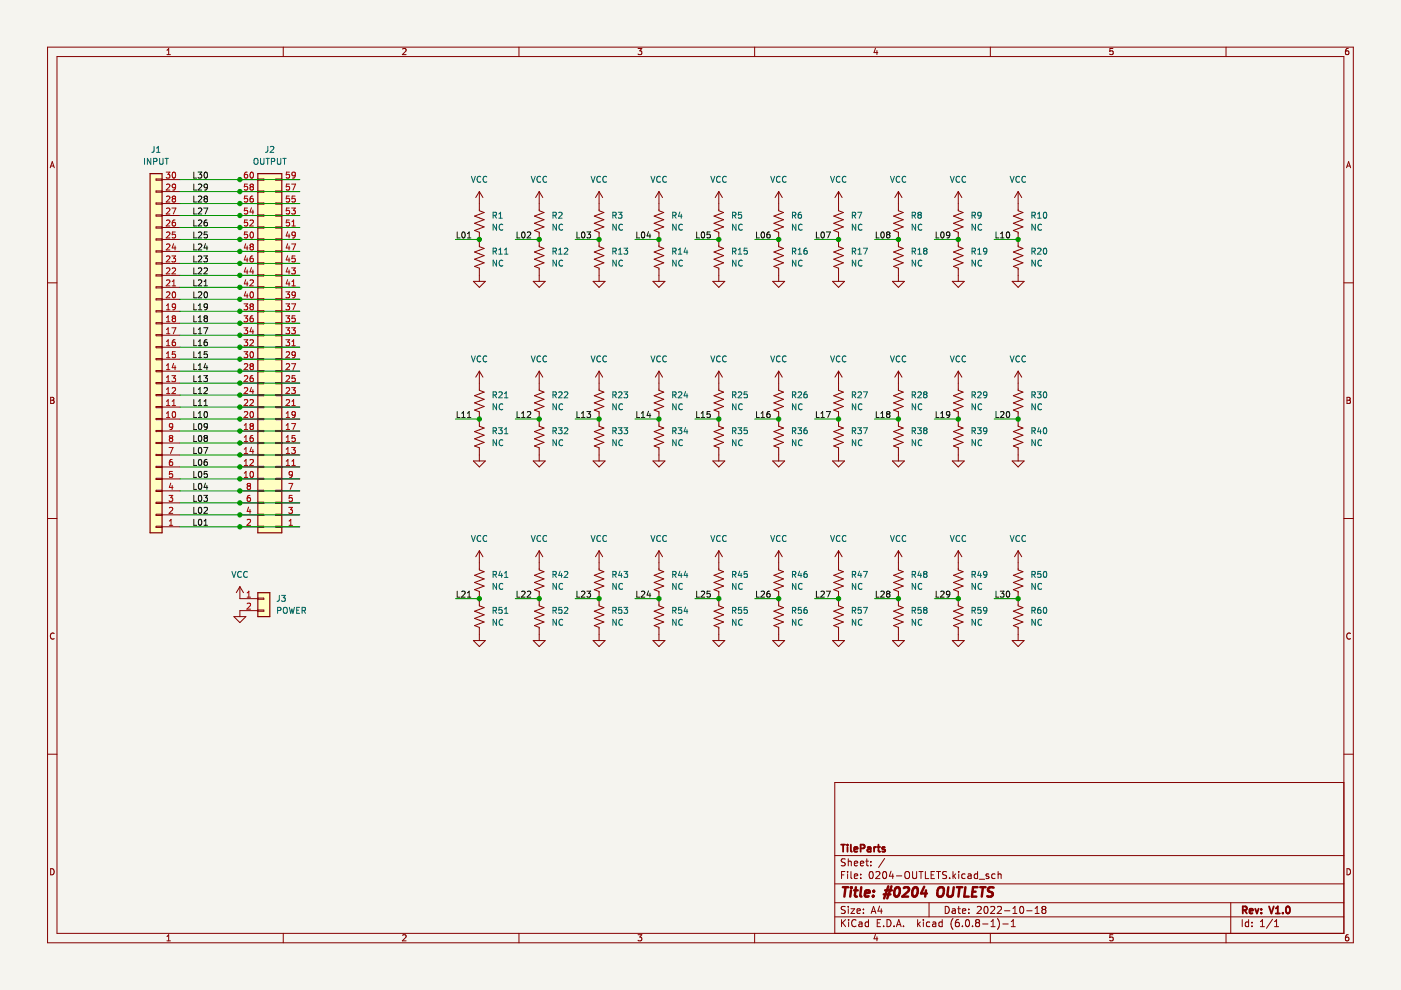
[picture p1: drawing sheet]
<svg xmlns="http://www.w3.org/2000/svg" width="297mm" height="210mm" viewBox="0 0 297 210" stroke-linecap="round" stroke-linejoin="round" font-family="sans-serif">
<path d="M.1 0h297v209.9h-297z" fill-rule="evenodd" fill="#f5f4ef" stroke="#f5f4ef" stroke-width=".21"/>
<g fill="none" stroke="#840000" stroke-width=".21">
<path d="M10.1 10h276.8v189.9h-276.8zM12.1 12h272.8v185.9h-272.8zM35.4 11.6h.7M35.4 10.7l.4-.4v1.3M60.1 10v2M85.4 10.4l.5-.1 .2 .4-.8 .9h.8M110 10v2M135.3 10.3h.8l-.5 .5 .4 .1v.6l-.2 .1-.5-.1M160 10v2M185.6 10.2l-.3 .9h.8M185.9 10.7v.9M210 10v2"/>
<path d="M236 10.3h-.7v.6l.6-.1 .1 .7-.2 .1-.5-.1M259.9 10v2M285.9 10.3h-.4l-.2 .3v.7l.2 .3 .4-.1v-.7h-.4l-.2 .2M10.6 35.6l.5-1.3 .4 1.3M10.8 35.2h.6M33.1 38h1.3v.2h-1.3zM34.4 38.1h3.8M50.9 38.1h3.8M54.7 38h1.2v.2h-1.2zM58.5 38h1.2v.2h-1.2zM59.7 38.1h3.9M285.5 35.6l.4-1.3 .5 1.3"/>
<path d="M285.6 35.2h.6M10.1 60h2M33.1 40.5h1.3v.2h-1.3zM33.1 43h1.3v.3h-1.3zM33.1 45.6h1.3v.2h-1.3zM33.1 48.1h1.3v.3h-1.3zM33.1 50.6h1.3v.3h-1.3zM33.1 53.2h1.3v.2h-1.3zM33.1 55.7h1.3v.3h-1.3zM33.1 58.3h1.3v.2h-1.3zM34.4 58.4h3.8M34.4 55.8h3.8"/>
<path d="M34.4 53.3h3.8M34.4 50.8h3.8M34.4 48.2h3.8M34.4 45.7h3.8M34.4 43.2h3.8M34.4 40.6h3.8M50.9 58.4h3.8M50.9 55.8h3.8M50.9 53.3h3.8M50.9 50.8h3.8M50.9 48.2h3.8M50.9 45.7h3.8"/>
<path d="M50.9 43.2h3.8M50.9 40.6h3.8M54.7 40.5h1.2v.2h-1.2zM54.7 43h1.2v.3h-1.2zM54.7 45.6h1.2v.2h-1.2zM54.7 48.1h1.2v.3h-1.2zM54.7 50.6h1.2v.3h-1.2zM54.7 53.2h1.2v.2h-1.2zM54.7 55.7h1.2v.3h-1.2zM54.7 58.3h1.2v.2h-1.2zM58.5 40.5h1.2v.2h-1.2zM58.5 43h1.2v.3h-1.2z"/>
<path d="M58.5 45.6h1.2v.2h-1.2zM58.5 48.1h1.2v.3h-1.2zM58.5 50.6h1.2v.3h-1.2zM58.5 53.2h1.2v.2h-1.2zM58.5 55.7h1.2v.3h-1.2zM58.5 58.3h1.2v.2h-1.2zM59.7 58.4h3.9M59.7 55.8h3.9M59.7 53.3h3.9M59.7 50.8h3.9M59.7 48.2h3.9M59.7 45.7h3.9"/>
<path d="M59.7 43.2h3.9M59.7 40.6h3.9M100.4 59.7h2.5l-1.3 1.2zM101.6 40.6v4.1l1 .4-2 .7 2 .8-2 .7 2 .8-2 .8 1 .3v3.1l1 .4-2 .7 2 .8-2 .8 2 .7-2 .8 1 .4v2.8M101.6 40.6l-.7 1.3M101.6 40.6l.8 1.3M113.1 59.7h2.5l-1.3 1.2zM114.3 40.6v4.1l1 .4-2 .7 2 .8-2 .7 2 .8-2 .8 1 .3v3.1l1 .4-2 .7 2 .8-2 .8 2 .7-2 .8 1 .4v2.8M114.3 40.6l-.7 1.3M114.3 40.6l.8 1.3M125.7 59.7h2.6l-1.3 1.2zM127 40.6v4.1l1 .4-2 .7 2 .8-2 .7 2 .8-2 .8 1 .3v3.1l1 .4-2 .7 2 .8-2 .8 2 .7-2 .8 1 .4v2.8"/>
<path d="M127 40.6l-.7 1.3M127 40.6l.8 1.3M138.4 59.7h2.6l-1.3 1.2zM139.7 40.6v4.1l1 .4-2 .7 2 .8-2 .7 2 .8-2 .8 1 .3v3.1l1 .4-2 .7 2 .8-2 .8 2 .7-2 .8 1 .4v2.8M139.7 40.6l-.8 1.3M139.7 40.6l.8 1.3M151.1 59.7h2.6l-1.3 1.2zM152.4 40.6v4.1l1 .4-2 .7 2 .8-2 .7 2 .8-2 .8 1 .3v3.1l1 .4-2 .7 2 .8-2 .8 2 .7-2 .8 1 .4v2.8M152.4 40.6l-.8 1.3M152.4 40.6l.8 1.3M163.8 59.7h2.6l-1.3 1.2zM165.1 40.6v4.1l1 .4-2 .7 2 .8-2 .7 2 .8-2 .8 1 .3v3.1l1 .4-2 .7 2 .8-2 .8 2 .7-2 .8 1 .4v2.8"/>
<path d="M165.1 40.6l-.8 1.3M165.1 40.6l.8 1.3M176.5 59.7h2.6l-1.3 1.2zM177.8 40.6v4.1l1 .4-2 .7 2 .8-2 .7 2 .8-2 .8 1 .3v3.1l1 .4-2 .7 2 .8-2 .8 2 .7-2 .8 1 .4v2.8M177.8 40.6l-.8 1.3M177.8 40.6l.7 1.3M189.2 59.7h2.5l-1.2 1.2zM190.5 40.6v4.1l1 .4-2 .7 2 .8-2 .7 2 .8-2 .8 1 .3v3.1l1 .4-2 .7 2 .8-2 .8 2 .7-2 .8 1 .4v2.8M190.5 40.6l-.8 1.3M190.5 40.6l.7 1.3M201.9 59.7h2.5l-1.2 1.2zM203.2 40.6v4.1l1 .4-2 .7 2 .8-2 .7 2 .8-2 .8 1 .3v3.1l1 .4-2 .7 2 .8-2 .8 2 .7-2 .8 1 .4v2.8"/>
<path d="M203.2 40.6l-.8 1.3M203.2 40.6l.7 1.3M214.6 59.7h2.5l-1.2 1.2zM215.9 40.6v4.1l1 .4-2 .7 2 .8-2 .7 2 .8-2 .8 1 .3v3.1l1 .4-2 .7 2 .8-2 .8 2 .7-2 .8 1 .4v2.8M215.9 40.6l-.8 1.3M215.9 40.6l.7 1.3M284.9 60h2M33.1 60.8h1.3v.3h-1.3zM33.1 63.3h1.3v.3h-1.3zM33.1 65.9h1.3v.2h-1.3zM33.1 68.4h1.3v.3h-1.3zM33.1 71h1.3v.2h-1.3z"/>
<path d="M33.1 73.5h1.3v.2h-1.3zM33.1 76h1.3v.3h-1.3zM33.1 78.6h1.3v.2h-1.3zM34.4 78.7h3.8M34.4 76.2h3.8M34.4 73.6h3.8M34.4 71.1h3.8M34.4 68.5h3.8M34.4 66h3.8M34.4 63.5h3.8M34.4 60.9h3.8M50.9 78.7h3.8"/>
<path d="M50.9 76.2h3.8M50.9 73.6h3.8M50.9 71.1h3.8M50.9 68.5h3.8M50.9 66h3.8M50.9 63.5h3.8M50.9 60.9h3.8M54.7 60.8h1.2v.3h-1.2zM54.7 63.3h1.2v.3h-1.2zM54.7 65.9h1.2v.2h-1.2zM54.7 68.4h1.2v.3h-1.2zM54.7 71h1.2v.2h-1.2z"/>
<path d="M54.7 73.5h1.2v.2h-1.2zM54.7 76h1.2v.3h-1.2zM54.7 78.6h1.2v.2h-1.2zM58.5 60.8h1.2v.3h-1.2zM58.5 63.3h1.2v.3h-1.2zM58.5 65.9h1.2v.2h-1.2zM58.5 68.4h1.2v.3h-1.2zM58.5 71h1.2v.2h-1.2zM58.5 73.5h1.2v.2h-1.2zM58.5 76h1.2v.3h-1.2zM58.5 78.6h1.2v.2h-1.2zM59.7 78.7h3.9"/>
<path d="M59.7 76.2h3.9M59.7 73.6h3.9M59.7 71.1h3.9M59.7 68.5h3.9M59.7 66h3.9M59.7 63.5h3.9M59.7 60.9h3.9M101.6 78.7v4.1l1 .3-2 .8 2 .8-2 .7 2 .8-2 .7 1 .4v3.1l1 .4-2 .7 2 .8-2 .7 2 .8-2 .8 1 .3v2.8M101.6 78.7l-.7 1.3M101.6 78.7l.8 1.3M114.3 78.7v4.1l1 .3-2 .8 2 .8-2 .7 2 .8-2 .7 1 .4v3.1l1 .4-2 .7 2 .8-2 .7 2 .8-2 .8 1 .3v2.8M114.3 78.7l-.7 1.3"/>
<path d="M114.3 78.7l.8 1.3M127 78.7v4.1l1 .3-2 .8 2 .8-2 .7 2 .8-2 .7 1 .4v3.1l1 .4-2 .7 2 .8-2 .7 2 .8-2 .8 1 .3v2.8M127 78.7l-.7 1.3M127 78.7l.8 1.3M139.7 78.7v4.1l1 .3-2 .8 2 .8-2 .7 2 .8-2 .7 1 .4v3.1l1 .4-2 .7 2 .8-2 .7 2 .8-2 .8 1 .3v2.8M139.7 78.7l-.8 1.3M139.7 78.7l.8 1.3M152.4 78.7v4.1l1 .3-2 .8 2 .8-2 .7 2 .8-2 .7 1 .4v3.1l1 .4-2 .7 2 .8-2 .7 2 .8-2 .8 1 .3v2.8M152.4 78.7l-.8 1.3M152.4 78.7l.8 1.3M165.1 78.7v4.1l1 .3-2 .8 2 .8-2 .7 2 .8-2 .7 1 .4v3.1l1 .4-2 .7 2 .8-2 .7 2 .8-2 .8 1 .3v2.8M165.1 78.7l-.8 1.3"/>
<path d="M165.1 78.7l.8 1.3M177.8 78.7v4.1l1 .3-2 .8 2 .8-2 .7 2 .8-2 .7 1 .4v3.1l1 .4-2 .7 2 .8-2 .7 2 .8-2 .8 1 .3v2.8M177.8 78.7l-.8 1.3M177.8 78.7l.7 1.3M190.5 78.7v4.1l1 .3-2 .8 2 .8-2 .7 2 .8-2 .7 1 .4v3.1l1 .4-2 .7 2 .8-2 .7 2 .8-2 .8 1 .3v2.8M190.5 78.7l-.8 1.3M190.5 78.7l.7 1.3M203.2 78.7l-.8 1.3M203.2 78.7v4.1l1 .3-2 .8 2 .8-2 .7 2 .8-2 .7 1 .4v3.1l1 .4-2 .7 2 .8-2 .7 2 .8-2 .8 1 .3v2.8M203.2 78.7l.7 1.3M215.9 78.7v4.1l1 .3-2 .8 2 .8-2 .7 2 .8-2 .7 1 .4v3.1l1 .4-2 .7 2 .8-2 .7 2 .8-2 .8 1 .3v2.8M215.9 78.7l-.8 1.3"/>
<path d="M215.9 78.7l.7 1.3M10.7 84.2h.5l.2 .3-.2 .4 .2 .1 .1 .3-.3 .2h-.5zM10.7 84.9h.5M33.1 81.1h1.3v.3h-1.3zM33.1 83.6h1.3v.3h-1.3zM33.1 86.2h1.3v.2h-1.3zM33.1 88.7h1.3v.3h-1.3zM33.1 91.3h1.3v.2h-1.3zM33.1 93.8h1.3v.3h-1.3zM33.1 96.3h1.3v.3h-1.3zM33.1 98.9h1.3v.2h-1.3zM34.4 88.8h3.8"/>
<path d="M34.4 86.3h3.8M34.4 83.8h3.8M34.4 81.2h3.8M34.4 99h3.8M34.4 96.5h3.8M34.4 93.9h3.8M34.4 91.4h3.8M50.9 88.8h3.8M50.9 86.3h3.8M50.9 83.8h3.8M50.9 81.2h3.8M50.9 99h3.8"/>
<path d="M50.9 96.5h3.8M50.9 93.9h3.8M50.9 91.4h3.8M54.7 81.1h1.2v.3h-1.2zM54.7 83.6h1.2v.3h-1.2zM54.7 86.2h1.2v.2h-1.2zM54.7 88.7h1.2v.3h-1.2zM54.7 91.3h1.2v.2h-1.2zM54.7 93.8h1.2v.3h-1.2zM54.7 96.3h1.2v.3h-1.2zM54.7 98.9h1.2v.2h-1.2zM58.5 81.1h1.2v.3h-1.2z"/>
<path d="M58.5 83.6h1.2v.3h-1.2zM58.5 86.2h1.2v.2h-1.2zM58.5 88.7h1.2v.3h-1.2zM58.5 91.3h1.2v.2h-1.2zM58.5 93.8h1.2v.3h-1.2zM58.5 96.3h1.2v.3h-1.2zM58.5 98.9h1.2v.2h-1.2zM59.7 88.8h3.9M59.7 86.3h3.9M59.7 83.8h3.9M59.7 81.2h3.9M59.7 99h3.9"/>
<path d="M59.7 96.5h3.9M59.7 93.9h3.9M59.7 91.4h3.9M100.4 97.7h2.5l-1.3 1.3zM113.1 97.7h2.5l-1.3 1.3zM125.7 97.7h2.6l-1.3 1.3zM138.4 97.7h2.6l-1.3 1.3zM151.1 97.7h2.6l-1.3 1.3zM163.8 97.7h2.6l-1.3 1.3zM176.5 97.7h2.6l-1.3 1.3zM189.2 97.7h2.5l-1.2 1.3zM201.9 97.7h2.5l-1.2 1.3z"/>
<path d="M214.6 97.7h2.5l-1.2 1.3zM285.6 84.2h.4l.3 .3-.3 .4 .3 .1v.3l-.2 .2h-.5zM285.6 84.9h.4M10.1 109.9h2M33.1 101.4h1.3v.3h-1.3zM33.1 104h1.3v.2h-1.3zM33.1 106.5h1.3v.2h-1.3zM33.1 109h1.3v.3h-1.3zM33.1 111.6h1.3v.2h-1.3zM34.4 111.7h3.8M34.4 109.2h3.8M34.4 106.6h3.8"/>
<path d="M34.4 104.1h3.8M34.4 101.5h3.8M50.9 111.7h3.8M50.9 109.2h3.8M50.9 106.6h3.8M50.9 104.1h3.8M50.9 101.5h3.8M54.7 101.4h1.2v.3h-1.2zM54.7 104h1.2v.2h-1.2zM54.7 106.5h1.2v.2h-1.2zM54.7 109h1.2v.3h-1.2zM54.7 111.6h1.2v.2h-1.2z"/>
<path d="M58.5 101.4h1.2v.3h-1.2zM58.5 104h1.2v.2h-1.2zM58.5 106.5h1.2v.2h-1.2zM58.5 109h1.2v.3h-1.2zM58.5 111.6h1.2v.2h-1.2zM59.7 111.7h3.9M59.7 109.2h3.9M59.7 106.6h3.9M59.7 104.1h3.9M59.7 101.5h3.9M101.6 116.8v4l1 .4-2 .8 2 .7-2 .8 2 .8-2 .7 1 .4v3.1l1 .3-2 .8 2 .8-2 .7 2 .8-2 .7 1 .4v2.8M101.6 116.8l-.7 1.2"/>
<path d="M101.6 116.8l.8 1.2M114.3 116.8v4l1 .4-2 .8 2 .7-2 .8 2 .8-2 .7 1 .4v3.1l1 .3-2 .8 2 .8-2 .7 2 .8-2 .7 1 .4v2.8M114.3 116.8l-.7 1.2M114.3 116.8l.8 1.2M127 116.8v4l1 .4-2 .8 2 .7-2 .8 2 .8-2 .7 1 .4v3.1l1 .3-2 .8 2 .8-2 .7 2 .8-2 .7 1 .4v2.8M127 116.8l-.7 1.2M127 116.8l.8 1.2M139.7 116.8l-.8 1.2M139.7 116.8v4l1 .4-2 .8 2 .7-2 .8 2 .8-2 .7 1 .4v3.1l1 .3-2 .8 2 .8-2 .7 2 .8-2 .7 1 .4v2.8M139.7 116.8l.8 1.2M152.4 116.8v4l1 .4-2 .8 2 .7-2 .8 2 .8-2 .7 1 .4v3.1l1 .3-2 .8 2 .8-2 .7 2 .8-2 .7 1 .4v2.8M152.4 116.8l-.8 1.2"/>
<path d="M152.4 116.8l.8 1.2M165.1 116.8v4l1 .4-2 .8 2 .7-2 .8 2 .8-2 .7 1 .4v3.1l1 .3-2 .8 2 .8-2 .7 2 .8-2 .7 1 .4v2.8M165.1 116.8l-.8 1.2M165.1 116.8l.8 1.2M177.8 116.8v4l1 .4-2 .8 2 .7-2 .8 2 .8-2 .7 1 .4v3.1l1 .3-2 .8 2 .8-2 .7 2 .8-2 .7 1 .4v2.8M177.8 116.8l-.8 1.2M177.8 116.8l.7 1.2M190.5 116.8v4l1 .4-2 .8 2 .7-2 .8 2 .8-2 .7 1 .4v3.1l1 .3-2 .8 2 .8-2 .7 2 .8-2 .7 1 .4v2.8M190.5 116.8l-.8 1.2M190.5 116.8l.7 1.2M203.2 116.8v4l1 .4-2 .8 2 .7-2 .8 2 .8-2 .7 1 .4v3.1l1 .3-2 .8 2 .8-2 .7 2 .8-2 .7 1 .4v2.8M203.2 116.8l-.8 1.2"/>
<path d="M203.2 116.8l.7 1.2M215.9 116.8v4l1 .4-2 .8 2 .7-2 .8 2 .8-2 .7 1 .4v3.1l1 .3-2 .8 2 .8-2 .7 2 .8-2 .7 1 .4v2.8M215.9 116.8l-.8 1.2M215.9 116.8l.7 1.2M284.9 109.9h2M11.5 134.3a.58 .58 0 0 0-.8 .6 .58 .58 0 0 0 .8 .5M49.6 130.7h2.5l-1.2 1.3zM50.9 124.4v2.5h3.8M50.9 124.4l-.8 1.3M50.9 124.4l.7 1.3M54.7 126.8h1.2v.3h-1.2zM54.7 129.3h1.2v.3h-1.2z"/>
<path d="M54.7 129.5h-3.8v1.2M100.4 135.8h2.5l-1.3 1.3zM113.1 135.8h2.5l-1.3 1.3zM125.7 135.8h2.6l-1.3 1.3zM138.4 135.8h2.6l-1.3 1.3zM151.1 135.8h2.6l-1.3 1.3zM163.8 135.8h2.6l-1.3 1.3zM176.5 135.8h2.6l-1.3 1.3zM189.2 135.8h2.5l-1.2 1.3zM201.9 135.8h2.5l-1.2 1.3zM214.6 135.8h2.5l-1.2 1.3zM286.3 134.3a.58 .58 0 0 0-.8 .6 .58 .58 0 0 0 .8 .5"/>
<path d="M10.1 159.9h2M284.9 159.9h2M284.9 165.9h-107.9v32M10.7 184.2a.66 .66 0 0 1 .8 .6 .66 .66 0 0 1-.8 .7zM35.4 198.6l.4-.4v1.3M35.4 199.5h.7M60.1 197.9v2M85.4 198.3l.5-.1 .2 .4-.8 .9h.8M110 197.9v2M135.3 198.2h.8l-.5 .5 .4 .1v.6l-.2 .1-.5-.1M160 197.9v2M177 194.4h107.9"/>
<path d="M177 191.4h107.9M177 187.4h107.9M177 181.4h107.9M178.4 195v1.5M178.4 185.5h.5M178.6 195.6l.7 .9M179.1 184.8h-.7v1.5M179.2 192.2h-.6l-.2 .1v.4l.7 .3 .1 .4-.3 .3-.5-.1M179.2 182.2l-.6-.1-.2 .1v.5l.7 .2 .1 .4-.3 .3-.5-.1M179.3 195l-.9 .8M179.7 184.8v.1M179.7 185.3v1"/>
<path d="M179.9 182.1v1.5M179.9 192.2v.1M179.9 192.7v1M179.9 182.7l.2-.1 .3 .1 .1 .9M179.9 195v.1M179.9 195.5v1M180.4 192.7h.8l-.8 1h.8M180.4 184.8v1.3l.2 .2M181.1 185.8l.7-.2v-.2l-.5-.1-.2 .2 .1 .7h.6M181.1 183.1l.7-.2v-.2l-.5-.1-.2 .2 .1 .7h.6M181.5 195.1a.71 .71 0 0 0-1 .5 .71 .71 0 0 0 .7 .9l.3-.2M181.7 193.2l.7-.2-.1-.3h-.4l-.2 .2 .1 .7h.5"/>
<path d="M182.1 195.5h.6l.1 1M182.4 183.1l.7-.2v-.2l-.5-.1-.2 .2 .1 .7h.6M182.5 186.1v.2M182.5 185.4v.1M182.8 195.8l-.5 .1-.2 .2 .2 .4 .5-.1M183.1 192.7v.2M183.1 193.5v.2M183.6 182.6h.5M183.8 182.1v1.3l.3 .2M184.1 195.5h-.4l-.3 .3 .2 .6h.5M184.1 195v1.5M184.4 184.9l.2-.1a.8 .8 0 0 1 .6 .7 .8 .8 0 0 1-.6 .8l-.3-.6z"/>
<path d="M184.6 183.4v.2M184.6 182.7v.1M184.7 193.7l.5-1.5 .5 1.5M184.8 193.2h.8M185.6 198.1l-.3 .9h.8M185.7 184.9l.6-.1 .3 .4-1 1.1h1M185.9 198.6v.9M186 195.7h.5M186.5 192.1l-.4 1.1h1M186.7 195h-.7v1.5h.7M186.8 192.7v1M187.3 184.9l.2-.1a.8 .8 0 0 1 .5 .7 .8 .8 0 0 1-.5 .8l-.4-.6z"/>
<path d="M187.3 196.3v.2M187.6 182l-1.3 1.9M188.1 195a.76 .76 0 0 1 .8 .7 .76 .76 0 0 1-.8 .8zM188.9 184.7l-.3 1.1h.9M189.3 185.3v1M189.6 196.3v.2M190.1 196.5l.5-1.5 .5 1.5M190.1 185.7h1.1M190.2 196h.7M191.6 196.3v.2M191.9 185l.3-.2a.5 .5 0 0 1 .6 .5v.5a.5 .5 0 0 1-.5 .5 .5 .5 0 0 1-.5-.5zM193.5 184.8v1.2l.3 .3h.3l.2-.3v-1.2"/>
<path d="M194.6 195v1.5M194.7 195.9l.4 .6M194.8 184.8h.9M195.1 195.5l-.5 .5M195.3 184.8v1.5M195.8 195v.1M195.8 195.5v1M196.2 184.8v1.5h.7M197 191.4v3M197.1 195.5h-.4l-.3 .3 .2 .6h.5M197.4 185.5h.5M197.8 195.5h.5l.1 1"/>
<path d="M198.1 184.8h-.7v1.5h.7M198.4 195.8l-.5 .1-.2 .2 .2 .4 .5-.1M198.6 184.8h.8M199 184.8v1.5M199.8 195.5h-.5l-.2 .3 .1 .6h.6M199.8 195v1.5M200.4 192.2a.76 .76 0 0 1 .9 .7 .76 .76 0 0 1-.9 .8zM200.7 184.9l-.6-.1-.2 .1v.5l.7 .2 .1 .4-.3 .3-.6-.1M201.3 186.1v.2M201.9 192.7h.6l.1 1M202.1 194.8a1.72 1.72 0 0 0 0 2.2M202.1 184.8v1.5"/>
<path d="M202.2 185.7l.4 .6M202.6 193l-.5 .1-.3 .2 .3 .4 .5-.1M202.6 185.3l-.5 .6M203.1 192.7h.5M203.3 192.2v1.3l.3 .2M203.3 195h-.5a1.01 1.01 0 0 0 0 1.5l.5-.2 .1-.5-.3-.3-.4 .1-.1 .2M203.3 184.8v.1M203.3 185.3v1M204.1 193.2l.7-.2-.1-.3h-.4l-.2 .2v.7h.6M204.1 196.3v.2M204.6 185.4l-.4-.1-.3 .3 .2 .6h.5M204.8 195.1l.3-.1a.8 .8 0 0 1 .5 .7 .8 .8 0 0 1-.5 .8l-.4-.6z"/>
<path d="M205.3 185.4h.5l.1 .9M205.4 193.5v.2M205.4 192.7v.2M205.9 185.6l-.5 .1-.2 .2 .2 .4 .5-.1M206.2 196.3v.2M207.1 195.6l-.3 .3 .1 .4 .2 .2 .4-.1 .2-.2-.1-.4-.2-.2M207.1 195.6l-.3-.3 .3-.3h.3l.3 .3-.3 .3M207.1 195.6h.3M207.2 192.3l.6-.1 .2 .4-.9 1.1h.9M207.3 185.4l-.5-.1-.3 .3 .2 .6h.6M207.3 184.8v1.5M207.6 186.4h1.2"/>
<path d="M208.3 195.9h1.2M208.8 192.3l.2-.1a.8 .8 0 0 1 .5 .7 .8 .8 0 0 1-.5 .8l-.4-.6zM209.6 185.4l-.3-.1-.3 .2 .1 .2 .5 .2v.3h-.6M210 197.9v2M210 192.3l.6-.1 .3 .4-.9 1.1h.9M210.1 195.4l.4-.4v1.5M210.1 196.5h.9M211 185.4l-.5-.1-.2 .3 .1 .6h.6M211.5 192.3l.5-.1 .3 .4-.9 1.1h.9M211.5 194.8a1.72 1.72 0 0 1 0 2.2M211.6 185.4l.2-.1 .4 .1 .1 .9M211.6 184.8v1.5"/>
<path d="M212.6 195.9h1.2M213 193.1h1.1M214.4 196.5h.9M214.4 195.4l.4-.4v1.5M214.8 193.7h.8M214.8 192.6l.4-.4v1.5M216.3 192.3l.2-.1a.8 .8 0 0 1 .6 .7 .8 .8 0 0 1-.6 .8l-.3-.6zM217.7 193.1h1.1M219.5 193.7h.8M219.5 192.6l.4-.4v1.5M221.2 192.8l-.3-.3 .3-.3h.3l.3 .3-.3 .3M221.2 192.8l-.3 .3 .1 .4 .2 .2 .4-.1 .2-.2-.1-.4-.2-.2"/>
<path d="M221.2 192.8h.3M236 198.2h-.7v.6l.6-.1 .1 .7-.2 .1-.5-.1M259.9 197.9v2M260.9 191.4v6.5M263.4 195v1.5M264.7 195.5h-.4l-.3 .3 .2 .6h.5M264.7 195v1.5M265.4 196.3v.2M265.4 195.5v.2M267.2 196.5h.9M267.2 195.4l.5-.4v1.5M269.8 194.9l-1.3 1.9"/>
<path d="M270.2 196.5h.9M270.2 195.4l.5-.4v1.5M285.6 184.2a.66 .66 0 0 1 .7 .6 .66 .66 0 0 1-.7 .7zM285.9 198.2h-.4l-.2 .3v.7l.2 .3 .4-.1v-.7h-.4l-.2 .2"/>
</g>
<g fill="none" stroke="#840000" stroke-width=".39">
<path d="M178.3 179.1h.9M178.8 179.1v1.5M179.7 179.1v.1M179.7 179.6v1M180.4 179.1v1.3l.2 .2M182.5 179.9l.7-.1 .1-.2v-.4l-.8-.1v1.5M184 179.7h.5l.1 .9M184.6 179.9l-.5 .1-.2 .2 .2 .4 .5-.1M185.3 179.6v1M185.8 179.6l-.5 .3M186 179.6h.6M186.3 179.1v1.3l.3 .2"/>
<path d="M187.6 179.7l-.3-.1-.3 .2 .1 .2 .5 .2v.3h-.6M181.1 180.1l.7-.2v-.2l-.5-.1-.2 .2 .1 .7h.6M263.5 193l.7-.1 .2-.2-.1-.4-.8-.1v1.5M263.9 193l.5 .7M264.9 193.2l.7-.2v-.3h-.5l-.2 .2 .1 .7h.6M266.1 192.7l.4 1 .3-1M267.4 193.5v.2M267.4 192.7v.2M269.1 192.2l.5 1.5 .5-1.5M270.5 193.7h.8M270.5 192.6l.4-.4v1.5M272 193.5v.2"/>
<path d="M272.8 192.3l.2-.1a.8 .8 0 0 1 .5 .7 .8 .8 0 0 1-.5 .8l-.4-.6z"/>
</g>
<g fill="none" stroke="#840000" stroke-width=".52">
<path d="M178.7 188.1h1.1M179.3 188.1l-.3 2M180.4 188.8l-.1 1.3M180.5 188.1v.2M181.1 188.8h.8M181.5 188.1l-.3 1.7 .1 .2 .4 .1M182.6 188.1l-.2 1.7 .2 .3M183.4 189.4l1-.2-.1-.3-.5-.1-.4 .3v.9h.8M185.1 189.9v.2M185.3 188.9l-.1 .2M187.4 189.6h1.4M187.7 188.8h1.4"/>
<path d="M188.3 187.9l-.9 2.6M189 187.9l-.9 2.6M189.9 188.3l.5-.2a1.19 1.19 0 0 1-.4 2l-.3-.2-.1-.6zM191.6 188.3l.3-.2h.5l.3 .2v.4l-.1 .3-1.3 1.1h1.2M193.7 188.3l.5-.2a1.19 1.19 0 0 1-.4 2l-.3-.2-.1-.6zM195.9 188l-.6 1.4h1.2M196.3 188.8l-.1 1.3M198.9 188.4a.69 .69 0 0 1 1.2 0 1.47 1.47 0 0 1-.6 1.7l-.6-.1a1.5 1.5 0 0 1 0-1.6zM201.1 188.1l-.2 1.6 .1 .3a.66 .66 0 0 0 1-.3l.2-1.6M202.9 188.1h1.1M203.4 188.1l-.2 2M204.7 188.1l-.3 2h1"/>
<path d="M206.2 189.1h.7M207.3 188.1h-1l-.2 2h.9M207.8 188.1h1.2M208.4 188.1l-.3 2M210.7 188.2a.85 .85 0 0 0-1.1 .1l-.1 .6 .9 .4v.6a.85 .85 0 0 1-1.1 .1"/>
</g>
<g fill="none" stroke="#006464" stroke-width=".21">
<path d="M30.6 33.6v1.2M32 33.6v1.2l-.8-1.2v1.2M32.6 34.2h.6v-.5l-.6-.1v1.2M32.7 31l-.1 1.1-.4 .2M33.2 32.3h.7M33.2 31.4l.4-.4v1.3M33.8 33.6v1l.3 .2h.2l.3-.2v-1M35 33.6h.7M35.4 33.6v1.2M53.9 33.8l.3-.2a.43 .43 0 0 1 .5 .4v.4a.42 .42 0 0 1-.4 .5 .42 .42 0 0 1-.4-.5zM55.2 33.6v1l.3 .2h.2l.3-.2v-1M56.4 33.6h.7"/>
<path d="M56.8 33.6v1.2M56.8 31l-.1 1.1-.4 .2M57.3 31.2l.5-.2 .3 .4-.8 .9h.8M57.5 34.2h.6l.1-.5-.7-.1v1.2M58.8 33.6v1l.2 .2h.3l.2-.2v-1M60 33.6h.7M60.3 33.6v1.2M99.9 37.4l.5 1.3 .4-1.3M101.9 37.5a.56 .56 0 0 0-.8 .5 .56 .56 0 0 0 .8 .5M103.2 37.5a.56 .56 0 0 0-.8 .5 .56 .56 0 0 0 .8 .5M112.6 37.4l.5 1.3 .4-1.3M114.6 37.5a.56 .56 0 0 0-.8 .5 .56 .56 0 0 0 .8 .5"/>
<path d="M115.9 37.5a.56 .56 0 0 0-.8 .5 .56 .56 0 0 0 .8 .5M125.3 37.4l.4 1.3 .5-1.3M127.3 37.5a.56 .56 0 0 0-.8 .5 .56 .56 0 0 0 .8 .5M128.6 37.5a.56 .56 0 0 0-.8 .5 .56 .56 0 0 0 .8 .5M138 37.4l.4 1.3 .5-1.3M140 37.5a.56 .56 0 0 0-.8 .5 .56 .56 0 0 0 .8 .5M141.3 37.5a.56 .56 0 0 0-.8 .5 .56 .56 0 0 0 .8 .5M150.7 37.4l.4 1.3 .5-1.3M152.7 37.5a.56 .56 0 0 0-.8 .5 .56 .56 0 0 0 .8 .5M154 37.5a.56 .56 0 0 0-.8 .5 .56 .56 0 0 0 .8 .5M163.4 37.4l.4 1.3 .4-1.3M165.4 37.5a.56 .56 0 0 0-.8 .5 .56 .56 0 0 0 .8 .5"/>
<path d="M166.7 37.5a.56 .56 0 0 0-.8 .5 .56 .56 0 0 0 .8 .5M176.1 37.4l.4 1.3 .4-1.3M178.1 37.5a.56 .56 0 0 0-.8 .5 .56 .56 0 0 0 .8 .5M179.4 37.5a.56 .56 0 0 0-.8 .5 .56 .56 0 0 0 .8 .5M188.8 37.4l.4 1.3 .4-1.3M190.8 37.5a.56 .56 0 0 0-.8 .5 .56 .56 0 0 0 .8 .5M192.1 37.5a.56 .56 0 0 0-.8 .5 .56 .56 0 0 0 .8 .5M201.5 37.4l.4 1.3 .4-1.3M203.5 37.5a.56 .56 0 0 0-.8 .5 .56 .56 0 0 0 .8 .5M204.7 37.5a.56 .56 0 0 0-.7 .5 .56 .56 0 0 0 .7 .5M214.2 37.4l.4 1.3 .4-1.3M216.2 37.5a.56 .56 0 0 0-.8 .5 .56 .56 0 0 0 .8 .5"/>
<path d="M217.4 37.5a.56 .56 0 0 0-.8 .5 .56 .56 0 0 0 .8 .5M104.6 53.3l.6-.1v-.5l-.6-.1v1.3M104.6 45.7l.6-.1v-.5l-.6-.1v1.3M104.9 53.3l.4 .6M104.9 45.7l.4 .6M105.3 47.5v1.3l-.7-1.3v1.3M105.3 55.2v1.2l-.7-1.2v1.2M105.8 53.9h.7M105.8 46.3h.7M105.8 45.4l.3-.4v1.3M105.8 53l.3-.4v1.3M106.6 55.3a.56 .56 0 0 0-.8 .5 .56 .56 0 0 0 .8 .5"/>
<path d="M106.6 47.7a.56 .56 0 0 0-.8 .5 .56 .56 0 0 0 .8 .5M107 53.9h.7M107 53l.3-.4v1.3M117.2 45.7l.6-.1 .1-.5-.7-.1v1.3M117.2 53.3l.6-.1 .1-.5-.7-.1v1.3M117.5 53.3l.5 .6M117.5 45.7l.5 .6M118 47.5v1.3l-.8-1.3v1.3M118 55.2v1.2l-.8-1.2v1.2M118.5 45.1l.4-.1 .3 .4-.8 .9h.8M118.5 53.9h.7M118.5 53l.3-.4v1.3"/>
<path d="M119.3 47.7a.56 .56 0 0 0-.8 .5 .56 .56 0 0 0 .8 .5M119.3 55.3a.56 .56 0 0 0-.8 .5 .56 .56 0 0 0 .8 .5M119.7 52.7l.4-.1 .3 .4-.8 .9h.8M129.9 53.3l.6-.1 .1-.5-.7-.1v1.3M129.9 45.7l.6-.1 .1-.5-.7-.1v1.3M130.2 53.3l.5 .6M130.2 45.7l.5 .6M130.7 47.5v1.3l-.8-1.3v1.3M130.7 55.2v1.2l-.8-1.2v1.2M131.1 45h.8l-.5 .5 .4 .1v.5l-.2 .2-.5-.2M131.1 53.9h.8M131.1 53l.4-.4v1.3"/>
<path d="M132 55.3a.56 .56 0 0 0-.8 .5 .56 .56 0 0 0 .8 .5M132 47.7a.56 .56 0 0 0-.8 .5 .56 .56 0 0 0 .8 .5M132.3 52.6h.8l-.4 .5 .3 .1v.6l-.2 .1-.5-.1M142.6 53.3l.6-.1 .1-.5-.7-.1v1.3M142.6 45.7l.6-.1 .1-.5-.7-.1v1.3M142.9 53.3l.5 .6M142.9 45.7l.5 .6M143.4 47.5v1.3l-.8-1.3v1.3M143.4 55.2v1.2l-.8-1.2v1.2M143.8 53.9h.8M143.8 53l.4-.4v1.3M144.1 44.9l-.3 .9h.8"/>
<path d="M144.4 45.4v.9M144.7 55.3a.56 .56 0 0 0-.8 .5 .56 .56 0 0 0 .8 .5M144.7 47.7a.56 .56 0 0 0-.8 .5 .56 .56 0 0 0 .8 .5M145.3 52.6l-.3 .9h.8M145.7 53v.9M155.3 53.3l.6-.1 .1-.5-.7-.1v1.3M155.3 45.7l.6-.1 .1-.5-.7-.1v1.3M155.6 45.7l.4 .6M155.6 53.3l.4 .6M156 47.5v1.3l-.7-1.3v1.3M156 55.2v1.2l-.7-1.2v1.2M156.5 53.9h.8"/>
<path d="M156.5 53l.4-.4v1.3M157.2 45h-.6l-.1 .6 .6-.1 .1 .6-.2 .2-.5-.2M157.4 55.3a.56 .56 0 0 0-.8 .5 .56 .56 0 0 0 .8 .5M157.4 47.7a.56 .56 0 0 0-.8 .5 .56 .56 0 0 0 .8 .5M158.4 52.6h-.6l-.1 .6h.6l.1 .6-.2 .1-.5-.1M168 53.3l.6-.1 .1-.5-.7-.1v1.3M168 45.7l.6-.1 .1-.5-.7-.1v1.3M168.3 45.7l.4 .6M168.3 53.3l.4 .6M168.7 47.5v1.3l-.7-1.3v1.3M168.7 55.2v1.2l-.7-1.2v1.2M169.2 53.9h.7"/>
<path d="M169.2 53l.4-.4v1.3M169.8 45l-.3 .1-.2 .2-.1 .7 .3 .3 .4-.2-.1-.6h-.3l-.3 .2M170.1 55.3a.56 .56 0 0 0-.8 .5 .56 .56 0 0 0 .8 .5M170.1 47.7a.56 .56 0 0 0-.8 .5 .56 .56 0 0 0 .8 .5M171 52.6l-.3 .1-.2 .2-.1 .7 .3 .3 .4-.1-.1-.6-.3-.1-.3 .2M180.7 45.7l.6-.1 .1-.5-.7-.1v1.3M180.7 53.3l.6-.1 .1-.5-.7-.1v1.3M181 53.3l.4 .6M181 45.7l.4 .6M181.4 47.5v1.3l-.7-1.3v1.3M181.4 55.2v1.2l-.7-1.2v1.2M181.9 45h.8l-.5 1.3"/>
<path d="M181.9 53.9h.7M181.9 53l.4-.4v1.3M182.8 55.3a.56 .56 0 0 0-.8 .5 .56 .56 0 0 0 .8 .5M182.8 47.7a.56 .56 0 0 0-.8 .5 .56 .56 0 0 0 .8 .5M183.1 52.6h.8l-.5 1.3M193.4 53.3l.6-.1 .1-.5-.7-.1v1.3M193.4 45.7l.6-.1 .1-.5-.7-.1v1.3M193.7 45.7l.4 .6M193.7 53.3l.4 .6M194.1 47.5v1.3l-.7-1.3v1.3M194.1 55.2v1.2l-.7-1.2v1.2M194.6 53.9h.7"/>
<path d="M194.6 53l.4-.4v1.3M194.9 45.5l-.3-.2 .3-.3 .3 .1 .1 .1-.2 .3M194.9 45.5l-.3 .3v.2l.3 .3 .3-.1 .1-.2v-.2l-.2-.3M194.9 45.5h.2M195.5 55.3a.56 .56 0 0 0-.8 .5 .56 .56 0 0 0 .8 .5M195.5 47.7a.56 .56 0 0 0-.8 .5 .56 .56 0 0 0 .8 .5M196.1 53.2l-.3-.3 .3-.3h.2l.2 .3-.2 .3M196.1 53.2l-.3 .2 .1 .4 .2 .1h.2l.2-.3v-.3l-.2-.1M196.1 53.2h.2M206.1 53.3l.6-.1 .1-.5-.7-.1v1.3M206.1 45.7l.6-.1 .1-.5-.7-.1v1.3M206.4 45.7l.4 .6"/>
<path d="M206.4 53.3l.4 .6M206.8 47.5v1.3l-.7-1.3v1.3M206.8 55.2v1.2l-.7-1.2v1.2M207.3 53.9h.7M207.3 53l.4-.4v1.3M208 45.5l-.2 .3-.4-.1v-.6l.4-.1 .2 .2v.8l-.2 .2-.4 .1M208.1 55.3a.56 .56 0 0 0-.7 .5 .56 .56 0 0 0 .7 .5M208.1 47.7a.56 .56 0 0 0-.7 .5 .56 .56 0 0 0 .7 .5M209.2 53.2l-.2 .2-.4-.1v-.6l.4-.1 .2 .3v.7l-.2 .2-.4 .1M218.8 53.3l.6-.1 .1-.5-.7-.1v1.3M218.8 45.7l.6-.1 .1-.5-.7-.1v1.3M219.1 45.7l.4 .6"/>
<path d="M219.1 53.3l.4 .6M219.5 47.5v1.3l-.7-1.3v1.3M219.5 55.2v1.2l-.7-1.2v1.2M220 52.7l.5-.1 .2 .4-.8 .9h.8M220 46.3h.7M220 45.4l.4-.4v1.3M220.8 55.3a.56 .56 0 0 0-.8 .5 .56 .56 0 0 0 .8 .5M220.8 47.7a.56 .56 0 0 0-.8 .5 .56 .56 0 0 0 .8 .5M221.3 52.7l.2-.1a.68 .68 0 0 1 .4 .6 .68 .68 0 0 1-.4 .7l-.3-.5zM221.3 45.1l.2-.1a.68 .68 0 0 1 .4 .6 .68 .68 0 0 1-.4 .7l-.3-.5zM99.9 75.5l.5 1.2 .4-1.2M101.9 75.6a.56 .56 0 0 0-.8 .5 .56 .56 0 0 0 .8 .5"/>
<path d="M103.2 75.6a.56 .56 0 0 0-.8 .5 .56 .56 0 0 0 .8 .5M112.6 75.5l.5 1.2 .4-1.2M114.6 75.6a.56 .56 0 0 0-.8 .5 .56 .56 0 0 0 .8 .5M115.9 75.6a.56 .56 0 0 0-.8 .5 .56 .56 0 0 0 .8 .5M125.3 75.5l.4 1.2 .5-1.2M127.3 75.6a.56 .56 0 0 0-.8 .5 .56 .56 0 0 0 .8 .5M128.6 75.6a.56 .56 0 0 0-.8 .5 .56 .56 0 0 0 .8 .5M138 75.5l.4 1.2 .5-1.2M140 75.6a.56 .56 0 0 0-.8 .5 .56 .56 0 0 0 .8 .5M141.3 75.6a.56 .56 0 0 0-.8 .5 .56 .56 0 0 0 .8 .5M150.7 75.5l.4 1.2 .5-1.2M152.7 75.6a.56 .56 0 0 0-.8 .5 .56 .56 0 0 0 .8 .5"/>
<path d="M154 75.6a.56 .56 0 0 0-.8 .5 .56 .56 0 0 0 .8 .5M163.4 75.5l.4 1.2 .4-1.2M165.4 75.6a.56 .56 0 0 0-.8 .5 .56 .56 0 0 0 .8 .5M166.7 75.6a.56 .56 0 0 0-.8 .5 .56 .56 0 0 0 .8 .5M176.1 75.5l.4 1.2 .4-1.2M178.1 75.6a.56 .56 0 0 0-.8 .5 .56 .56 0 0 0 .8 .5M179.4 75.6a.56 .56 0 0 0-.8 .5 .56 .56 0 0 0 .8 .5M188.8 75.5l.4 1.2 .4-1.2M190.8 75.6a.56 .56 0 0 0-.8 .5 .56 .56 0 0 0 .8 .5M192.1 75.6a.56 .56 0 0 0-.8 .5 .56 .56 0 0 0 .8 .5M201.5 75.5l.4 1.2 .4-1.2M203.5 75.6a.56 .56 0 0 0-.8 .5 .56 .56 0 0 0 .8 .5"/>
<path d="M204.7 75.6a.56 .56 0 0 0-.7 .5 .56 .56 0 0 0 .7 .5M214.2 75.5l.4 1.2 .4-1.2M216.2 75.6a.56 .56 0 0 0-.8 .5 .56 .56 0 0 0 .8 .5M217.4 75.6a.56 .56 0 0 0-.8 .5 .56 .56 0 0 0 .8 .5M104.6 91.4l.6-.1v-.5l-.6-.1v1.3M104.6 83.7h.6v-.5l-.6-.1v1.2M104.9 91.4l.4 .6M104.9 83.7l.4 .6M105.3 85.6v1.3l-.7-1.3v1.3M105.3 93.2v1.3l-.7-1.3v1.3M105.7 90.7h.8l-.4 .5 .3 .1v.5l-.2 .2-.5-.2M105.8 83.2l.4-.1 .3 .3-.8 .9h.8"/>
<path d="M106.6 93.4a.56 .56 0 0 0-.8 .5 .56 .56 0 0 0 .8 .5M106.6 85.7a.56 .56 0 0 0-.8 .6 .56 .56 0 0 0 .8 .5M107 92h.7M107 84.3h.7M107 83.4l.3-.3v1.2M107 91.1l.3-.4v1.3M117.2 83.7h.6l.1-.5-.7-.1v1.2M117.2 91.4l.6-.1 .1-.5-.7-.1v1.3M117.5 91.4l.5 .6M117.5 83.7l.5 .6M118 85.6v1.3l-.8-1.3v1.3M118 93.2v1.3l-.8-1.3v1.3"/>
<path d="M118.4 90.7h.8l-.4 .5 .3 .1v.5l-.2 .2-.5-.2M118.5 83.2l.4-.1 .3 .3-.8 .9h.8M119.3 93.4a.56 .56 0 0 0-.8 .5 .56 .56 0 0 0 .8 .5M119.3 85.7a.56 .56 0 0 0-.8 .6 .56 .56 0 0 0 .8 .5M119.7 90.8l.4-.1 .3 .4-.8 .9h.8M119.7 83.2l.4-.1 .3 .3-.8 .9h.8M129.9 91.4l.6-.1 .1-.5-.7-.1v1.3M129.9 83.7h.6l.1-.5-.7-.1v1.2M130.2 91.4l.5 .6M130.2 83.7l.5 .6M130.7 85.6v1.3l-.8-1.3v1.3M130.7 93.2v1.3l-.8-1.3v1.3"/>
<path d="M131.1 90.7h.8l-.5 .5 .4 .1v.5l-.2 .2-.5-.2M131.1 83.2l.5-.1 .3 .3-.8 .9h.8M132 93.4a.56 .56 0 0 0-.8 .5 .56 .56 0 0 0 .8 .5M132 85.7a.56 .56 0 0 0-.8 .6 .56 .56 0 0 0 .8 .5M132.3 90.7h.8l-.4 .5 .3 .1v.5l-.2 .2-.5-.2M132.3 83.1h.8l-.4 .5 .3 .1v.5l-.2 .1-.5-.1M142.6 91.4l.6-.1 .1-.5-.7-.1v1.3M142.6 83.7h.6l.1-.5-.7-.1v1.2M142.9 91.4l.5 .6M142.9 83.7l.5 .6M143.4 85.6v1.3l-.8-1.3v1.3M143.4 93.2v1.3l-.8-1.3v1.3"/>
<path d="M143.8 90.7h.8l-.5 .5 .4 .1v.5l-.2 .2-.5-.2M143.8 83.2l.5-.1 .3 .3-.8 .9h.8M144.7 93.4a.56 .56 0 0 0-.8 .5 .56 .56 0 0 0 .8 .5M144.7 85.7a.56 .56 0 0 0-.8 .6 .56 .56 0 0 0 .8 .5M145.3 90.6l-.3 .9h.8M145.3 83l-.3 .9h.8M145.7 83.5v.8M145.7 91.1v.9M155.3 91.4l.6-.1 .1-.5-.7-.1v1.3M155.3 83.7h.6l.1-.5-.7-.1v1.2M155.6 91.4l.4 .6M155.6 83.7l.4 .6"/>
<path d="M156 85.6v1.3l-.7-1.3v1.3M156 93.2v1.3l-.7-1.3v1.3M156.5 90.7h.8l-.5 .5 .4 .1v.5l-.2 .2-.5-.2M156.5 83.2l.5-.1 .3 .3-.8 .9h.8M157.4 93.4a.56 .56 0 0 0-.8 .5 .56 .56 0 0 0 .8 .5M157.4 85.7a.56 .56 0 0 0-.8 .6 .56 .56 0 0 0 .8 .5M158.4 90.7h-.6l-.1 .6 .6-.1 .1 .6-.2 .2-.5-.2M158.4 83.1h-.6l-.1 .6 .6-.1 .1 .6-.2 .1-.5-.1M168 91.4l.6-.1 .1-.5-.7-.1v1.3M168 83.7h.6l.1-.5-.7-.1v1.2M168.3 91.4l.4 .6M168.3 83.7l.4 .6"/>
<path d="M168.7 85.6v1.3l-.7-1.3v1.3M168.7 93.2v1.3l-.7-1.3v1.3M169.2 90.7h.7l-.4 .5 .4 .1v.5l-.2 .2-.5-.2M169.2 83.2l.5-.1 .2 .3-.7 .9h.7M170.1 93.4a.56 .56 0 0 0-.8 .5 .56 .56 0 0 0 .8 .5M170.1 85.7a.56 .56 0 0 0-.8 .6 .56 .56 0 0 0 .8 .5M171 90.7l-.3 .1-.2 .2-.1 .7 .3 .3 .4-.2-.1-.6h-.3l-.3 .2M171 83.1h-.3l-.2 .3-.1 .7 .3 .2 .4-.1-.1-.6h-.3l-.3 .2M180.7 91.4l.6-.1 .1-.5-.7-.1v1.3M180.7 83.7h.6l.1-.5-.7-.1v1.2M181 83.7l.4 .6M181 91.4l.4 .6"/>
<path d="M181.4 85.6v1.3l-.7-1.3v1.3M181.4 93.2v1.3l-.7-1.3v1.3M181.9 90.7h.7l-.4 .5 .4 .1v.5l-.2 .2-.5-.2M181.9 83.2l.5-.1 .2 .3-.7 .9h.7M182.8 93.4a.56 .56 0 0 0-.8 .5 .56 .56 0 0 0 .8 .5M182.8 85.7a.56 .56 0 0 0-.8 .6 .56 .56 0 0 0 .8 .5M183.1 90.7h.8l-.5 1.3M183.1 83.1h.8l-.5 1.2M193.4 91.4l.6-.1 .1-.5-.7-.1v1.3M193.4 83.7h.6l.1-.5-.7-.1v1.2M193.7 83.7l.4 .6M193.7 91.4l.4 .6"/>
<path d="M194.1 85.6v1.3l-.7-1.3v1.3M194.1 93.2v1.3l-.7-1.3v1.3M194.5 90.7h.8l-.4 .5 .4 .1v.5l-.2 .2-.6-.2M194.6 83.2l.5-.1 .2 .3-.8 .9h.8M195.5 93.4a.56 .56 0 0 0-.8 .5 .56 .56 0 0 0 .8 .5M195.5 85.7a.56 .56 0 0 0-.8 .6 .56 .56 0 0 0 .8 .5M196.1 91.2l-.3-.2 .3-.3h.2l.2 .2-.2 .3M196.1 91.2l-.3 .3 .1 .3 .2 .2h.2l.2-.3v-.3l-.2-.2M196.1 83.6l-.3-.2 .3-.3h.2l.2 .2-.2 .3M196.1 83.6l-.3 .3 .1 .3 .2 .1h.2l.2-.2v-.4l-.2-.1M196.1 83.6h.2M196.1 91.2h.2"/>
<path d="M206.1 91.4l.6-.1 .1-.5-.7-.1v1.3M206.1 83.7h.6l.1-.5-.7-.1v1.2M206.4 83.7l.4 .6M206.4 91.4l.4 .6M206.8 85.6v1.3l-.7-1.3v1.3M206.8 93.2v1.3l-.7-1.3v1.3M207.2 90.7h.8l-.4 .5 .4 .1v.5l-.2 .2-.6-.2M207.3 83.2l.5-.1 .2 .3-.8 .9h.8M208.1 93.4a.56 .56 0 0 0-.7 .5 .56 .56 0 0 0 .7 .5M208.1 85.7a.56 .56 0 0 0-.7 .6 .56 .56 0 0 0 .7 .5M209.2 91.2l-.2 .3-.4-.1v-.6l.4-.1 .2 .2v.8l-.2 .2-.4 .1M209.2 83.6l-.2 .3-.4-.1v-.6l.4-.1 .2 .2v.7l-.2 .3h-.4"/>
<path d="M218.8 91.4l.6-.1 .1-.5-.7-.1v1.3M218.8 83.7h.6l.1-.5-.7-.1v1.2M219.1 83.7l.4 .6M219.1 91.4l.4 .6M219.5 85.6v1.3l-.7-1.3v1.3M219.5 93.2v1.3l-.7-1.3v1.3M219.9 83.1h.8l-.4 .5 .4 .1v.5l-.2 .1-.6-.1M220.3 90.6l-.3 .9h.8M220.6 91.1v.9M220.8 93.4a.56 .56 0 0 0-.8 .5 .56 .56 0 0 0 .8 .5M220.8 85.7a.56 .56 0 0 0-.8 .6 .56 .56 0 0 0 .8 .5M221.3 90.8l.2-.1a.68 .68 0 0 1 .4 .6 .68 .68 0 0 1-.4 .7l-.3-.5z"/>
<path d="M221.3 83.2l.2-.1a.68 .68 0 0 1 .4 .6 .68 .68 0 0 1-.4 .6l-.3-.4zM99.9 113.5l.5 1.3 .4-1.3M101.9 113.7a.56 .56 0 0 0-.8 .5 .56 .56 0 0 0 .8 .5M103.2 113.7a.56 .56 0 0 0-.8 .5 .56 .56 0 0 0 .8 .5M112.6 113.5l.5 1.3 .4-1.3M114.6 113.7a.56 .56 0 0 0-.8 .5 .56 .56 0 0 0 .8 .5M115.9 113.7a.56 .56 0 0 0-.8 .5 .56 .56 0 0 0 .8 .5M125.3 113.5l.4 1.3 .5-1.3M127.3 113.7a.56 .56 0 0 0-.8 .5 .56 .56 0 0 0 .8 .5M128.6 113.7a.56 .56 0 0 0-.8 .5 .56 .56 0 0 0 .8 .5M138 113.5l.4 1.3 .5-1.3M140 113.7a.56 .56 0 0 0-.8 .5 .56 .56 0 0 0 .8 .5"/>
<path d="M141.3 113.7a.56 .56 0 0 0-.8 .5 .56 .56 0 0 0 .8 .5M150.7 113.5l.4 1.3 .5-1.3M152.7 113.7a.56 .56 0 0 0-.8 .5 .56 .56 0 0 0 .8 .5M154 113.7a.56 .56 0 0 0-.8 .5 .56 .56 0 0 0 .8 .5M163.4 113.5l.4 1.3 .4-1.3M165.4 113.7a.56 .56 0 0 0-.8 .5 .56 .56 0 0 0 .8 .5M166.7 113.7a.56 .56 0 0 0-.8 .5 .56 .56 0 0 0 .8 .5M176.1 113.5l.4 1.3 .4-1.3M178.1 113.7a.56 .56 0 0 0-.8 .5 .56 .56 0 0 0 .8 .5M179.4 113.7a.56 .56 0 0 0-.8 .5 .56 .56 0 0 0 .8 .5M188.8 113.5l.4 1.3 .4-1.3M190.8 113.7a.56 .56 0 0 0-.8 .5 .56 .56 0 0 0 .8 .5"/>
<path d="M192.1 113.7a.56 .56 0 0 0-.8 .5 .56 .56 0 0 0 .8 .5M201.5 113.5l.4 1.3 .4-1.3M203.5 113.7a.56 .56 0 0 0-.8 .5 .56 .56 0 0 0 .8 .5M204.7 113.7a.56 .56 0 0 0-.7 .5 .56 .56 0 0 0 .7 .5M214.2 113.5l.4 1.3 .4-1.3M216.2 113.7a.56 .56 0 0 0-.8 .5 .56 .56 0 0 0 .8 .5M217.4 113.7a.56 .56 0 0 0-.8 .5 .56 .56 0 0 0 .8 .5M49.2 121.2l.4 1.2 .4-1.2M51.2 121.3a.56 .56 0 0 0-.8 .5 .56 .56 0 0 0 .8 .5M52.4 121.3a.56 .56 0 0 0-.8 .5 .56 .56 0 0 0 .8 .5M58.9 129.4h.6v-.5l-.6-.1v1.2M59.2 126.2v1.1l-.5 .2"/>
<path d="M59.7 126.2h.8l-.4 .5 .3 .1v.6l-.2 .1-.5-.1M60.1 129l.3-.2a.43 .43 0 0 1 .5 .4v.4a.42 .42 0 0 1-.4 .5 .42 .42 0 0 1-.4-.5zM61.3 128.8l.3 1.2 .3-.9 .2 .9 .3-1.2M62.9 129.4h.4M63.5 128.8h-.6v1.2h.6M64.1 129.4h.6v-.5l-.6-.1v1.2M64.4 129.4l.4 .6M104.6 129.4h.6v-.5l-.6-.1v1.2M104.6 121.8h.6v-.5l-.6-.1v1.2M104.9 121.8l.4 .6M104.9 129.4l.4 .6M105.3 123.7v1.3l-.7-1.3v1.3"/>
<path d="M105.3 131.3v1.3l-.7-1.3v1.3M106.1 121.1l-.3 .9h.7M106.4 121.6v.8M106.4 128.8h-.6v.6l.6-.1v.6l-.2 .1-.4-.1M106.6 123.8a.56 .56 0 0 0-.8 .5 .56 .56 0 0 0 .8 .5M106.6 131.4a.56 .56 0 0 0-.8 .5 .56 .56 0 0 0 .8 .6M107 122.4h.7M107 130h.7M107 121.5l.3-.3v1.2M107 129.1l.3-.3v1.2M117.2 121.8h.6l.1-.5-.7-.1v1.2M117.2 129.4h.6l.1-.5-.7-.1v1.2"/>
<path d="M117.5 129.4l.5 .6M117.5 121.8l.5 .6M118 123.7v1.3l-.8-1.3v1.3M118 131.3v1.3l-.8-1.3v1.3M118.8 121.1l-.3 .9h.7M119.1 121.6v.8M119.1 128.8h-.6v.6l.6-.1v.6l-.2 .1-.4-.1M119.3 123.8a.56 .56 0 0 0-.8 .5 .56 .56 0 0 0 .8 .5M119.3 131.4a.56 .56 0 0 0-.8 .5 .56 .56 0 0 0 .8 .6M119.7 121.3l.4-.1 .3 .3-.8 .9h.8M119.7 128.9l.4-.1 .3 .3-.8 .9h.8M129.9 121.8h.6l.1-.5-.7-.1v1.2"/>
<path d="M129.9 129.4h.6l.1-.5-.7-.1v1.2M130.2 129.4l.5 .6M130.2 121.8l.5 .6M130.7 123.7v1.3l-.8-1.3v1.3M130.7 131.3v1.3l-.8-1.3v1.3M131.4 121.1l-.3 .9h.8M131.7 121.6v.8M131.8 128.8h-.6l-.1 .6 .6-.1 .1 .6-.2 .1-.5-.1M132 123.8a.56 .56 0 0 0-.8 .5 .56 .56 0 0 0 .8 .5M132 131.4a.56 .56 0 0 0-.8 .5 .56 .56 0 0 0 .8 .6M132.3 121.2h.8l-.4 .4 .3 .2v.5l-.2 .1-.5-.1M132.3 128.8h.8l-.4 .5 .3 .1v.5l-.2 .1-.5-.1"/>
<path d="M142.6 121.8h.6l.1-.5-.7-.1v1.2M142.6 129.4h.6l.1-.5-.7-.1v1.2M142.9 121.8l.5 .6M142.9 129.4l.5 .6M143.4 123.7v1.3l-.8-1.3v1.3M143.4 131.3v1.3l-.8-1.3v1.3M144.1 121.1l-.3 .9h.8M144.4 121.6v.8M144.5 128.8h-.6l-.1 .6 .6-.1 .1 .6-.2 .1-.5-.1M144.7 123.8a.56 .56 0 0 0-.8 .5 .56 .56 0 0 0 .8 .5M144.7 131.4a.56 .56 0 0 0-.8 .5 .56 .56 0 0 0 .8 .6M145.3 121.1l-.3 .9h.8"/>
<path d="M145.3 128.7l-.3 .9h.8M145.7 121.6v.8M145.7 129.2v.8M155.3 121.8h.6l.1-.5-.7-.1v1.2M155.3 129.4h.6l.1-.5-.7-.1v1.2M155.6 121.8l.4 .6M155.6 129.4l.4 .6M156 123.7v1.3l-.7-1.3v1.3M156 131.3v1.3l-.7-1.3v1.3M156.8 121.1l-.3 .9h.8M157.1 121.6v.8M157.2 128.8h-.6l-.1 .6 .6-.1 .1 .6-.2 .1-.5-.1"/>
<path d="M157.4 123.8a.56 .56 0 0 0-.8 .5 .56 .56 0 0 0 .8 .5M157.4 131.4a.56 .56 0 0 0-.8 .5 .56 .56 0 0 0 .8 .6M158.4 121.2h-.6l-.1 .6 .6-.1 .1 .6-.2 .1-.5-.1M158.4 128.8h-.6l-.1 .6 .6-.1 .1 .6-.2 .1-.5-.1M168 121.8h.6l.1-.5-.7-.1v1.2M168 129.4h.6l.1-.5-.7-.1v1.2M168.3 121.8l.4 .6M168.3 129.4l.4 .6M168.7 123.7v1.3l-.7-1.3v1.3M168.7 131.3v1.3l-.7-1.3v1.3M169.5 121.1l-.3 .9h.8M169.8 121.6v.8"/>
<path d="M169.9 128.8h-.6l-.1 .6 .6-.1 .1 .6-.2 .1-.5-.1M170.1 123.8a.56 .56 0 0 0-.8 .5 .56 .56 0 0 0 .8 .5M170.1 131.4a.56 .56 0 0 0-.8 .5 .56 .56 0 0 0 .8 .6M171 128.8h-.3l-.2 .3-.1 .7 .3 .2 .4-.1-.1-.6h-.3l-.3 .2M171 121.2h-.3l-.2 .3-.1 .7 .3 .2 .4-.1-.1-.6-.3-.1-.3 .3M180.7 121.8h.6l.1-.5-.7-.1v1.2M180.7 129.4h.6l.1-.5-.7-.1v1.2M181 121.8l.4 .6M181 129.4l.4 .6M181.4 123.7v1.3l-.7-1.3v1.3M181.4 131.3v1.3l-.7-1.3v1.3M182.2 121.1l-.3 .9h.8"/>
<path d="M182.5 121.6v.8M182.6 128.8h-.6l-.1 .6 .6-.1 .1 .6-.2 .1-.5-.1M182.8 123.8a.56 .56 0 0 0-.8 .5 .56 .56 0 0 0 .8 .5M182.8 131.4a.56 .56 0 0 0-.8 .5 .56 .56 0 0 0 .8 .6M183.1 121.2h.8l-.5 1.2M183.1 128.8h.8l-.5 1.2M193.4 129.4h.6l.1-.5-.7-.1v1.2M193.4 121.8h.6l.1-.5-.7-.1v1.2M193.7 121.8l.4 .6M193.7 129.4l.4 .6M194.1 123.7v1.3l-.7-1.3v1.3M194.1 131.3v1.3l-.7-1.3v1.3"/>
<path d="M194.9 121.1l-.3 .9h.8M195.2 121.6v.8M195.3 128.8h-.6l-.1 .6 .6-.1 .1 .6-.2 .1-.5-.1M195.5 123.8a.56 .56 0 0 0-.8 .5 .56 .56 0 0 0 .8 .5M195.5 131.4a.56 .56 0 0 0-.8 .5 .56 .56 0 0 0 .8 .6M196.1 121.7l-.3-.2 .3-.3h.2l.2 .2-.2 .3M196.1 121.7l-.3 .2 .1 .4 .2 .1h.2l.2-.2v-.4l-.2-.1M196.1 129.3l-.3-.2 .3-.3h.2l.2 .2-.2 .3M196.1 129.3l-.3 .3 .1 .3 .2 .1h.2l.2-.2v-.2l-.2-.3M196.1 121.7h.2M196.1 129.3h.2M206.1 121.8h.6l.1-.5-.7-.1v1.2"/>
<path d="M206.1 129.4h.6l.1-.5-.7-.1v1.2M206.4 121.8l.4 .6M206.4 129.4l.4 .6M206.8 123.7v1.3l-.7-1.3v1.3M206.8 131.3v1.3l-.7-1.3v1.3M207.6 121.1l-.3 .9h.8M207.9 121.6v.8M208 128.8h-.6l-.1 .6 .6-.1 .1 .6-.2 .1-.5-.1M208.1 123.8a.56 .56 0 0 0-.7 .5 .56 .56 0 0 0 .7 .5M208.1 131.4a.56 .56 0 0 0-.7 .5 .56 .56 0 0 0 .7 .6M209.2 129.3l-.2 .3-.4-.1v-.6l.4-.1 .2 .2v.7l-.2 .3h-.4M209.2 121.7l-.2 .2h-.4v-.6l.4-.1 .2 .2v.7l-.2 .3h-.4"/>
<path d="M218.8 121.8h.6l.1-.5-.7-.1v1.2M218.8 129.4h.6l.1-.5-.7-.1v1.2M219.1 121.8l.4 .6M219.1 129.4l.4 .6M219.5 123.7v1.3l-.7-1.3v1.3M219.5 131.3v1.3l-.7-1.3v1.3M220.6 128.8h-.4l-.1 .3-.1 .7 .2 .2 .5-.1-.1-.6h-.4l-.2 .2M220.7 121.2h-.6l-.1 .6 .6-.1 .1 .6-.2 .1-.5-.1M220.8 123.8a.56 .56 0 0 0-.8 .5 .56 .56 0 0 0 .8 .5M220.8 131.4a.56 .56 0 0 0-.8 .5 .56 .56 0 0 0 .8 .6M221.3 121.3l.2-.1a.68 .68 0 0 1 .4 .6 .68 .68 0 0 1-.4 .6l-.3-.5zM221.3 128.9l.2-.1a.68 .68 0 0 1 .4 .6 .68 .68 0 0 1-.4 .6l-.3-.4z"/>
</g>
<g fill="#ffffc2" stroke="#ffffc2" stroke-width=".25">
<path d="M31.8 36.8h2.6v76.2h-2.6z" fill-rule="evenodd"/>
<path d="M54.7 36.8h5v76.2h-5z" fill-rule="evenodd"/>
<path d="M54.7 125.7h2.5v5h-2.5z" fill-rule="evenodd"/>
</g>
<path d="M31.8 36.8h2.6v76.2h-2.6zM54.7 36.8h5v76.2h-5zM54.7 125.7h2.5v5h-2.5z" fill="none" stroke="#840000" stroke-width=".25"/>
<g fill="none" stroke="#a90000" stroke-width=".21">
<path d="M35.2 36.5h.8l-.4 .5 .4 .1v.5l-.2 .2-.6-.2M35.3 39.2l.5-.2 .2 .4-.8 .9h.8M36.6 36.6l.2-.1a.68 .68 0 0 1 .4 .6 .68 .68 0 0 1-.4 .7l-.3-.5zM37.2 39.6l-.2 .2h-.4v-.6l.4-.2 .2 .3v.7l-.2 .2-.4 .1M52.4 36.5l-.4 .1-.1 .2-.1 .7 .2 .3 .5-.2-.1-.6h-.4l-.2 .2M52.5 39h-.6l-.1 .6h.6l.1 .6-.2 .1-.5-.1M53.1 36.6l.2-.1a.68 .68 0 0 1 .4 .6 .68 .68 0 0 1-.4 .7l-.3-.5zM53.2 39.6l-.2-.3 .2-.3h.3l.2 .3-.2 .3M53.2 39.6l-.2 .2 .1 .4 .1 .1h.3l.2-.2v-.4l-.2-.1M53.2 39.6h.3M61.3 39h-.6v.6h.6v.6l-.1 .1-.5-.1M61.3 36.5h-.6v.6l.6-.1v.6l-.1 .2-.5-.2"/>
<path d="M61.8 39h.9l-.6 1.3M62.6 37l-.2 .3-.4-.1v-.6l.4-.1 .2 .2v.8l-.2 .2-.4 .1M35.3 41.7l.5-.1 .2 .3-.8 .9h.8M35.3 44.2l.5-.1 .2 .4-.8 .9h.8M35.3 46.8l.5-.2 .2 .4-.8 .9h.8M35.3 49.3l.5-.1 .2 .4-.8 .9h.8M35.3 51.8l.5-.1 .2 .4-.8 .9h.8M35.3 54.4l.5-.1 .2 .3-.8 .9h.8M35.3 56.9l.5-.1 .2 .4-.8 .9h.8M35.3 59.5l.5-.2 .2 .4-.8 .9h.8M36.4 54.3h.8l-.4 .4 .4 .2v.5l-.2 .1-.6-.1M36.4 44.1h.9l-.6 1.3"/>
<path d="M36.5 56.9l.5-.1 .2 .4-.8 .9h.8M36.5 59.7l.4-.4v1.3M36.7 42.1l-.2-.2 .2-.3h.3l.2 .2-.2 .3M36.7 42.1l-.2 .3 .1 .3 .1 .1h.3l.2-.2v-.4l-.2-.1M36.7 42.1h.3M36.8 51.7l-.3 .9h.8M37.1 46.6l-.4 .1-.1 .3-.1 .7 .2 .2 .5-.1-.1-.6-.4-.1-.2 .3M37.1 52.1v.9M37.2 49.2h-.6l-.1 .6 .6-.1 .1 .6-.2 .2-.5-.2M52.1 51.7l-.3 .9h.8M52.1 59.3l-.3 .9h.8M52.1 56.7l-.3 .9h.8"/>
<path d="M52.1 54.2l-.3 .9h.8M52.4 52.1v.9M52.4 54.7v.8M52.4 57.2v.9M52.4 59.8v.8M52.5 49.2h-.6l-.1 .6 .6-.1 .1 .6-.2 .2-.5-.2M52.5 44.1h-.6l-.1 .6h.6l.1 .6-.2 .1-.5-.1M52.5 41.6h-.6l-.1 .6 .6-.1 .1 .6-.2 .1-.5-.1M52.5 46.6h-.6l-.1 .7 .6-.1 .1 .6-.2 .1-.5-.1M53 59.5l.5-.2 .2 .4-.8 .9h.8M53 46.8l.5-.2 .2 .4-.8 .9h.8M53.1 49.3l.2-.1a.68 .68 0 0 1 .4 .6 .68 .68 0 0 1-.4 .7l-.3-.5z"/>
<path d="M53.2 52.3l-.2-.3 .2-.3h.3l.2 .3-.2 .3M53.2 52.3l-.2 .2 .1 .4 .1 .1h.3l.2-.2v-.3l-.2-.2M53.2 52.3h.3M53.3 56.7l-.3 .9h.8M53.3 44.1l-.3 .9h.8M53.6 54.3h-.4l-.1 .3-.1 .7 .2 .2 .5-.1-.1-.6-.4-.1-.2 .3M53.6 41.6h-.4l-.1 .3-.1 .7 .2 .2 .5-.1-.1-.6h-.4l-.2 .2M53.6 44.5v.9M53.6 57.2v.9M61 51.7l-.3 .9h.8M61 59.3l-.3 .9h.8M61 56.7l-.3 .9h.8"/>
<path d="M61 54.2l-.3 .9h.8M61 49.1l-.3 .9h.8M61.3 49.6v.9M61.3 52.1v.9M61.3 54.7v.8M61.3 57.2v.9M61.3 59.8v.8M61.3 46.6h-.6v.7l.6-.1v.6l-.1 .1-.5-.1M61.3 44.1h-.6v.6h.6v.6l-.1 .1-.5-.1M61.3 41.6h-.6v.6l.6-.1v.6l-.1 .1-.5-.1M61.8 56.8h.8l-.4 .5 .4 .1v.6l-.2 .1-.6-.1M61.8 51.7h.9l-.6 1.3"/>
<path d="M61.8 44.1h.8l-.4 .5 .4 .1v.6l-.2 .1-.6-.1M61.9 59.7l.4-.4v1.3M61.9 47.9h.7M61.9 47l.4-.4v1.3M62.6 54.3h-.6l-.1 .6 .6-.1 .1 .6-.2 .1-.5-.1M62.6 41.6h-.6l-.1 .6 .6-.1 .1 .6-.2 .1-.5-.1M62.6 49.7l-.2 .3-.4-.1v-.6l.4-.1 .2 .2v.8l-.2 .2-.4 .1M35.3 64.8l.4-.4v1.3M35.3 67.3l.4-.3v1.2M35.3 69.9l.4-.4v1.3M35.3 72.4l.4-.4v1.3M35.3 74.9l.4-.3v1.2"/>
<path d="M35.3 77.5l.4-.4v1.3M35.3 78.4h.7M35.3 75.8h.7M35.3 73.3h.7M35.3 70.8h.7M35.3 68.2h.7M35.3 65.7h.7M35.3 62l.5-.1 .2 .3-.8 .9h.8M36.4 79.7h.8l-.4 .4 .4 .2v.5l-.2 .1-.6-.1M36.4 69.5h.9l-.6 1.3M36.5 60.6h.7M36.6 62l.2-.1a.68 .68 0 0 1 .4 .6 .68 .68 0 0 1-.4 .6l-.3-.4z"/>
<path d="M36.7 67.5l-.2-.2 .2-.3h.3l.2 .2-.2 .3M36.7 67.5l-.2 .2 .1 .4 .1 .1h.3l.2-.2v-.3l-.2-.2M36.7 67.5h.3M36.8 77.1l-.3 .9h.8M37.1 72l-.4 .1-.1 .2-.1 .8 .2 .2 .5-.1-.1-.6-.4-.1-.2 .3M37.1 77.5v.9M37.2 74.6h-.6l-.1 .6 .6-.1 .1 .6-.2 .1-.5-.1M37.2 65l-.2 .2-.4-.1v-.6l.4-.1 .2 .3v.7l-.2 .2-.4 .1M51.7 74.6h.8l-.4 .5 .4 .1v.5l-.2 .1-.6-.1M51.7 72h.8l-.4 .5 .4 .1v.6l-.2 .1-.6-.1M51.7 69.5h.8l-.4 .5 .4 .1v.5l-.2 .2-.6-.2M51.7 67h.8l-.4 .4 .4 .2v.5l-.2 .1-.6-.1"/>
<path d="M51.7 64.4h.8l-.4 .5 .4 .1v.6l-.2 .1-.6-.1M51.8 79.8l.5-.1 .2 .3-.8 .9h.8M51.8 77.2l.5-.1 .2 .4-.8 .9h.8M52.1 61.8l-.3 .9h.8M52.4 62.3v.8M53 72.2l.5-.2 .2 .4-.8 .9h.8M53.1 74.7l.2-.1a.68 .68 0 0 1 .4 .6 .68 .68 0 0 1-.4 .6l-.3-.4zM53.1 62l.2-.1a.68 .68 0 0 1 .4 .6 .68 .68 0 0 1-.4 .6l-.3-.4zM53.2 77.7l-.2 .2 .1 .4 .1 .1h.3l.2-.3v-.2l-.2-.2M53.2 65l-.2 .2 .1 .4 .1 .1h.3l.2-.3v-.2l-.2-.2M53.2 65l-.2-.3 .2-.3h.3l.2 .3-.2 .3M53.2 77.7l-.2-.3 .2-.3h.3l.2 .3-.2 .3"/>
<path d="M53.2 77.7h.3M53.2 65h.3M53.3 69.4l-.3 .9h.8M53.6 79.7h-.4l-.1 .3-.1 .7 .2 .2 .5-.1-.1-.6-.4-.1-.2 .3M53.6 67h-.4l-.1 .3-.1 .7 .2 .2 .5-.1-.1-.6-.4-.1-.2 .3M53.6 69.9v.9M60.6 72h.8l-.4 .5 .3 .1v.6l-.1 .1-.6-.1M60.6 69.5h.8l-.4 .5 .3 .1v.5l-.1 .2-.6-.2M60.6 67h.8l-.4 .4 .3 .2v.5l-.1 .1-.6-.1M60.6 64.4h.8l-.4 .5 .3 .1v.6l-.1 .1-.6-.1M60.6 61.9h.8l-.4 .5 .3 .1v.5l-.1 .1-.6-.1M60.7 79.8l.5-.1 .2 .3-.8 .9h.8"/>
<path d="M60.7 77.2l.5-.1 .2 .4-.8 .9h.8M60.7 74.7l.5-.1 .2 .3-.8 .9h.8M61.8 69.5h.8l-.4 .5 .4 .1v.5l-.2 .2-.6-.2M61.8 64.4h.9l-.6 1.3M61.8 77.1h.9l-.6 1.3M61.9 73.3h.7M61.9 60.6h.7M61.9 72.4l.4-.4v1.3M62.6 79.7h-.6l-.1 .6 .6-.1 .1 .6-.2 .1-.5-.1M62.6 67h-.6l-.1 .6 .6-.1 .1 .6-.2 .1-.5-.1M62.6 62.4l-.2 .3-.4-.1v-.6l.4-.1 .2 .2v.7l-.2 .3h-.4M62.6 75.1l-.2 .3-.4-.1v-.6l.4-.1 .2 .2v.7l-.2 .3h-.4"/>
<path d="M35.3 88.5h.7M35.3 80l.4-.3v1.2M35.3 82.6l.4-.4v1.3M35.3 85.1l.4-.4v1.3M35.3 87.6l.4-.3v1.2M35.3 86h.7M35.3 83.5h.7M35.3 80.9h.7M35.8 94.9h.9l-.6 1.3M36.1 92.9l-.2-.3 .2-.3h.3l.2 .3-.2 .3M36.1 92.9l-.2 .2v.3l.2 .2h.3l.2-.2v-.4l-.2-.1M36.1 92.9h.3"/>
<path d="M36.5 82.3l.5-.1 .2 .4-.8 .9h.8M36.5 86h.7M36.5 85.1l.4-.4v1.3M36.5 97.4l-.4 .1-.1 .2-.1 .7 .2 .3 .5-.1-.1-.6-.4-.1-.2 .2M36.6 100h-.6l-.1 .6 .6-.1 .1 .6-.2 .1-.5-.1M36.6 87.4l.2-.1a.68 .68 0 0 1 .4 .6 .68 .68 0 0 1-.4 .6l-.3-.4zM36.6 90.3l-.2 .3-.4-.1v-.6l.4-.1 .2 .2v.8l-.2 .2-.4 .1M51.8 87.4l.5-.1 .2 .3-.8 .9h.8M51.8 84.8l.5-.1 .2 .4-.8 .9h.8M51.8 82.3l.5-.1 .2 .4-.8 .9h.8M51.8 98.7h.7M51.8 93.6h.7"/>
<path d="M51.8 91.1h.7M51.8 90.2l.4-.4v1.3M51.8 92.7l.4-.4v1.3M51.8 95.2l.4-.3v1.3M51.8 97.8l.4-.4v1.3M51.8 96.2h.7M53 84.8l.5-.1 .2 .4-.8 .9h.8M53 97.5l.5-.1 .2 .4-.8 .9h.8M53.1 87.4l.2-.1a.68 .68 0 0 1 .4 .6 .68 .68 0 0 1-.4 .6l-.3-.4zM53.2 90.3l-.2 .3 .1 .4 .1 .1h.3l.2-.3v-.2l-.2-.3M53.2 90.3l-.2-.2 .2-.3h.3l.2 .2-.2 .3M53.2 90.3h.3"/>
<path d="M53.3 94.8l-.3 .9h.8M53.3 82.1l-.3 .9h.8M53.6 92.3l-.4 .1-.1 .2-.1 .8 .2 .2 .5-.1-.1-.6-.4-.1-.2 .3M53.6 82.6v.9M53.6 95.3v.9M60.7 88.5h.7M60.7 84.8l.5-.1 .2 .4-.8 .9h.8M60.7 82.3l.5-.1 .2 .4-.8 .9h.8M60.7 98.7h.7M60.7 93.6h.7M60.7 91.1h.7M60.7 87.6l.3-.3v1.2"/>
<path d="M60.7 90.2l.3-.4v1.3M60.7 92.7l.3-.4v1.3M60.7 95.2l.3-.3v1.3M60.7 97.8l.3-.4v1.3M60.7 96.2h.7M61.8 82.2h.8l-.4 .5 .4 .1v.5l-.2 .2-.6-.2M61.8 94.9h.8l-.4 .5 .4 .1v.5l-.2 .2-.6-.2M61.8 89.8h.9l-.6 1.3M61.9 86h.7M61.9 98.7h.7M61.9 85.1l.4-.4v1.3M61.9 97.8l.4-.4v1.3"/>
<path d="M62.6 92.3h-.6l-.1 .6h.6l.1 .6-.2 .1-.5-.1M62.6 87.8l-.2 .3-.4-.1v-.6l.4-.1 .2 .2v.7l-.2 .3h-.4M35.8 105h.8l-.4 .5 .4 .1v.6l-.2 .1-.6-.1M35.9 111.4h.7M35.9 110.5l.4-.4v1.3M35.9 107.7l.5-.1 .2 .3-.8 .9h.8M36.2 102.4l-.3 .9h.8M36.5 102.9v.9M51.8 101.2h.7M51.8 100.3l.4-.3v1.2M52.4 110.2l.5-.1 .2 .4-.8 .9h.8M52.6 103l-.2-.2 .2-.3 .4 .1 .1 .1-.2 .3"/>
<path d="M52.6 103l-.2 .3v.2l.2 .3 .4-.1 .1-.2v-.2l-.2-.3M52.6 103h.3M52.7 107.5l-.3 .9h.8M53 105l-.4 .1-.1 .2-.1 .8 .2 .2 .5-.1-.1-.6-.4-.1-.2 .3M53 108v.8M53.1 100.1l.2-.1a.68 .68 0 0 1 .4 .6 .68 .68 0 0 1-.4 .6l-.3-.5zM61.2 107.6h.8l-.4 .5 .4 .1v.5l-.2 .1-.6-.1M61.2 102.5h.9l-.6 1.3M61.3 111.4h.7M61.3 110.5l.3-.4v1.3M62 105h-.7v.6h.6l.1 .6-.2 .1-.5-.1M62 100.5l-.2 .2h-.4l-.1-.6 .5-.1 .2 .2v.7l-.2 .3h-.4"/>
<path d="M52.4 128l.5-.1 .2 .3-.8 1h.8M52.4 126.6h.7M52.4 125.7l.4-.4v1.3"/>
</g>
<g fill="none" stroke="#0f0f0f" stroke-width=".21">
<path d="M41.1 36.5v1.3h.6M41.1 39v1.3h.6M42 36.5h.8l-.4 .5 .3 .1v.5l-.2 .2-.5-.2M42.1 39.1l.4-.1 .3 .4-.8 .9h.8M43.4 36.6l.2-.1a.68 .68 0 0 1 .4 .6 .68 .68 0 0 1-.4 .7l-.3-.5zM44 39.6l-.3 .2h-.3l-.1-.7 .4-.1 .3 .3-.1 .7-.2 .2-.3 .1M41.1 49.2v1.3h.6M41.1 41.6v1.2h.6M41.1 44.1v1.3h.6M41.1 46.6v1.3h.6M41.1 51.7v1.3h.6M41.1 54.3v1.2h.6"/>
<path d="M41.1 56.8v1.3h.6M41.1 59.3v1.3h.6M42.1 49.3l.4-.1 .3 .3-.8 1h.8M42.1 41.7l.4-.1 .3 .3-.8 .9h.8M42.1 44.2l.4-.1 .3 .4-.8 .9h.8M42.1 46.8l.4-.2 .3 .4-.8 .9h.8M42.1 51.8l.4-.1 .3 .4-.8 .9h.8M42.1 54.4l.4-.1 .3 .3-.8 .9h.8M42.1 56.9l.4-.1 .3 .4-.8 .9h.8M42.1 59.5l.4-.2 .3 .4-.8 .9h.8M43.2 54.3h.8l-.4 .4 .3 .2v.5l-.2 .1-.5-.1M43.2 44.1h.8l-.5 1.3"/>
<path d="M43.3 56.9l.4-.1 .3 .4-.8 .9h.8M43.3 59.7l.3-.4v1.3M43.5 42.1l-.2-.2 .2-.3h.2l.3 .2-.3 .3M43.5 42.1l-.2 .3v.2l.2 .2h.2l.3-.2-.1-.4-.2-.1M43.5 42.1h.2M43.6 51.7l-.3 .9h.7M43.9 46.6l-.4 .1-.2 .2v.8l.2 .2 .4-.1v-.6l-.4-.1-.2 .3M43.9 52.1v.9M43.9 49.2h-.6v.6l.6-.1v.6l-.2 .2-.4-.2M96.9 49.2v1.3h.6M98 49.3l.2-.1a.68 .68 0 0 1 .4 .6 .68 .68 0 0 1-.4 .7l-.3-.5zM99.1 49.5l.4-.3v1.3"/>
<path d="M99.1 50.5h.7M109.6 49.2v1.3h.6M110.7 49.3l.2-.1a.68 .68 0 0 1 .4 .6 .68 .68 0 0 1-.4 .7l-.3-.5zM111.8 49.3l.5-.1 .2 .3-.8 1h.8M122.3 49.2v1.3h.6M123.4 49.3l.2-.1a.68 .68 0 0 1 .4 .6 .68 .68 0 0 1-.4 .7l-.3-.5zM124.4 49.2h.8l-.4 .5 .4 .1v.5l-.2 .2-.6-.2M135 49.2v1.3h.6M136.1 49.3l.2-.1a.68 .68 0 0 1 .4 .6 .68 .68 0 0 1-.4 .7l-.3-.5zM137.5 49.1l-.3 .9h.8M137.8 49.6v.9M147.7 49.2v1.3h.6"/>
<path d="M148.8 49.3l.2-.1a.68 .68 0 0 1 .4 .6 .68 .68 0 0 1-.4 .7l-.3-.5zM150.5 49.2h-.6v.6l.6-.1v.6l-.1 .2-.5-.2M160.4 49.2v1.3h.6M161.5 49.3l.2-.1a.68 .68 0 0 1 .4 .6 .68 .68 0 0 1-.4 .7l-.3-.5zM163.2 49.2h-.4l-.2 .3v.7l.2 .3 .4-.2v-.6h-.4l-.2 .2M173.1 49.2v1.3h.6M174.2 49.3l.2-.1a.68 .68 0 0 1 .4 .6 .68 .68 0 0 1-.4 .7l-.3-.5zM175.2 49.2h.9l-.6 1.3M185.8 49.2v1.3h.6M186.9 49.3l.2-.1a.68 .68 0 0 1 .4 .6 .68 .68 0 0 1-.4 .7l-.3-.5zM188.2 49.7l-.2 .3v.2l.2 .3h.2l.3-.3-.1-.4-.2-.1M188.2 49.7l-.2-.2 .2-.3h.2l.3 .2-.3 .3"/>
<path d="M188.2 49.7h.2M198.5 49.2v1.3h.6M199.6 49.3l.1-.1a.68 .68 0 0 1 .5 .6 .68 .68 0 0 1-.5 .7l-.3-.5zM201.4 49.7l-.3 .3-.3-.1-.1-.6 .4-.1 .3 .2-.1 .7-.2 .3-.3 .1M211.2 49.2v1.3h.6M212.1 50.5h.8M212.1 49.5l.4-.3v1.3M213.5 49.3l.1-.1a.68 .68 0 0 1 .5 .6 .68 .68 0 0 1-.5 .7l-.3-.5zM41.1 72v1.3h.6M41.1 61.9v1.2h.6M41.1 64.4v1.3h.6M41.1 67v1.2h.6"/>
<path d="M41.1 69.5v1.3h.6M41.1 74.6v1.2h.6M41.1 77.1v1.3h.6M41.1 79.6v1.3h.6M42.1 73.3h.7M42.1 64.8l.3-.4v1.3M42.1 67.3l.3-.3v1.2M42.1 69.9l.3-.4v1.3M42.1 72.4l.3-.4v1.3M42.1 74.9l.3-.3v1.2M42.1 77.5l.3-.4v1.3M42.1 75.8h.7"/>
<path d="M42.1 62l.4-.1 .3 .3-.8 .9h.8M42.1 78.4h.7M42.1 70.8h.7M42.1 65.7h.7M42.1 68.2h.7M43.2 79.6h.8l-.4 .5 .3 .1v.6l-.2 .1-.5-.1M43.2 69.5h.8l-.5 1.3M43.3 60.6h.7M43.4 62l.2-.1a.68 .68 0 0 1 .4 .6 .68 .68 0 0 1-.4 .6l-.3-.4zM43.5 67.5l-.2-.2 .2-.3h.2l.3 .2-.3 .3M43.5 67.5l-.2 .2v.3l.2 .2h.2l.3-.2v-.3l-.3-.2M43.5 67.5h.2"/>
<path d="M43.6 77l-.3 1h.7M43.9 72l-.4 .1-.2 .2v.8l.2 .2 .4-.1v-.6l-.4-.1-.2 .3M43.9 77.5v.9M43.9 74.6h-.6v.6l.6-.1v.6l-.2 .1-.4-.1M44 65l-.3 .2-.3-.1-.1-.6 .4-.1 .3 .3-.1 .7-.2 .2-.3 .1M41.1 87.3v1.2h.6M41.1 82.2v1.3h.6M41.1 84.7v1.3h.6M41.1 89.8v1.3h.6M41.1 92.3v1.3h.6M41.1 94.9v1.2h.6M41.1 97.4v1.3h.6"/>
<path d="M41.1 100v1.2h.6M42.1 88.5h.7M42.1 80l.3-.4v1.3M42.1 82.5l.3-.3v1.3M42.1 85.1l.3-.4v1.3M42.1 87.6l.3-.3v1.2M42.1 86h.7M42.1 83.5h.7M42.1 80.9h.7M42.2 97.5l.2-.1a.68 .68 0 0 1 .4 .6 .68 .68 0 0 1-.4 .7l-.3-.5zM42.2 89.9l.2-.1a.68 .68 0 0 1 .4 .6 .68 .68 0 0 1-.4 .7l-.3-.5zM42.2 92.5l.2-.2a.68 .68 0 0 1 .4 .7 .68 .68 0 0 1-.4 .6l-.3-.5z"/>
<path d="M42.2 95l.2-.1a.68 .68 0 0 1 .4 .6 .68 .68 0 0 1-.4 .6l-.3-.4zM43.2 94.9h.8l-.5 1.2M43.3 82.3l.4-.1 .3 .3-.8 1h.8M43.3 86h.7M43.3 85.1l.3-.4v1.3M43.4 87.4l.2-.1a.68 .68 0 0 1 .4 .6 .68 .68 0 0 1-.4 .6l-.3-.5zM43.5 92.9l-.2-.3 .2-.3h.2l.3 .3-.3 .3M43.5 92.9l-.2 .2v.3l.2 .2h.2l.3-.2-.1-.4-.2-.1M43.5 92.9h.2M43.9 97.4l-.4 .1-.2 .2v.7l.2 .3 .4-.1v-.6l-.4-.1-.2 .2M43.9 100h-.6v.6l.6-.1v.6l-.2 .1-.4-.1M44 90.3l-.3 .3-.3-.1-.1-.6 .4-.1 .3 .2-.1 .8-.2 .2-.3 .1"/>
<path d="M96.9 87.3v1.2h.6M97.9 88.5h.7M97.9 87.6l.4-.3v1.2M99.1 88.5h.7M99.1 87.6l.4-.3v1.2M109.6 87.3v1.2h.6M110.6 88.5h.7M110.6 87.6l.4-.3v1.2M111.8 87.4l.5-.1 .2 .3-.8 .9h.8M122.3 87.3v1.2h.6M123.3 88.5h.7M123.3 87.6l.4-.3v1.2"/>
<path d="M124.4 87.3h.8l-.4 .4 .4 .2v.5l-.2 .1-.6-.1M135 87.3v1.2h.6M136 88.5h.7M136 87.6l.3-.3v1.2M137.5 87.2l-.3 .9h.8M137.8 87.7v.8M147.7 87.3v1.2h.6M148.7 88.5h.7M148.7 87.6l.3-.3v1.2M150.5 87.3h-.6v.6l.6-.1v.6l-.1 .1-.5-.1M160.4 87.3v1.2h.6M161.4 88.5h.7"/>
<path d="M161.4 87.6l.3-.3v1.2M163.2 87.3h-.4l-.2 .3v.7l.2 .2 .4-.1v-.6l-.4-.1-.2 .3M173.1 87.3v1.2h.6M174.1 88.5h.7M174.1 87.6l.3-.3v1.2M175.2 87.3h.9l-.6 1.2M185.8 87.3v1.2h.6M186.8 88.5h.7M186.8 87.6l.3-.3v1.2M188.2 87.8l-.2 .2v.3l.2 .2h.2l.3-.2-.1-.4-.2-.1M188.2 87.8l-.2-.2 .2-.3h.2l.3 .2-.3 .3M188.2 87.8h.2"/>
<path d="M198.5 87.3v1.2h.6M199.4 88.5h.8M199.4 87.6l.4-.3v1.2M201.4 87.8l-.3 .2h-.3l-.1-.6 .4-.1 .3 .2-.1 .7-.2 .3h-.3M211.2 87.3v1.2h.6M212.1 87.4l.5-.1 .3 .3-.8 .9h.8M213.5 87.4l.1-.1a.68 .68 0 0 1 .5 .6 .68 .68 0 0 1-.5 .6l-.3-.5zM41.1 102.5v1.3h.6M41.1 105v1.3h.6M41.1 107.6v1.2h.6M41.1 110.1v1.3h.6M42.2 100.1l.2-.1a.68 .68 0 0 1 .4 .6 .68 .68 0 0 1-.4 .6l-.3-.5z"/>
<path d="M42.2 102.6l.2-.1a.68 .68 0 0 1 .4 .6 .68 .68 0 0 1-.4 .7l-.3-.5zM42.2 105.2l.2-.2a.68 .68 0 0 1 .4 .7 .68 .68 0 0 1-.4 .6l-.3-.5zM42.2 107.7l.2-.1a.68 .68 0 0 1 .4 .6 .68 .68 0 0 1-.4 .6l-.3-.4zM42.2 110.2l.2-.1a.68 .68 0 0 1 .4 .6 .68 .68 0 0 1-.4 .7l-.3-.5zM43.2 105h.8l-.4 .5 .3 .1v.6l-.2 .1-.5-.1M43.3 107.7l.4-.1 .3 .3-.8 .9h.8M43.3 110.5l.3-.4v1.3M43.3 111.4h.7M43.6 102.4l-.3 .9h.7M43.9 102.9v.9M96.9 125.3v1.3h.6M97.9 125.5l.5-.2 .2 .4-.8 .9h.8"/>
<path d="M99.1 126.6h.7M99.1 125.7l.4-.4v1.3M109.6 125.3v1.3h.6M110.6 125.5l.5-.2 .2 .4-.8 .9h.8M111.8 125.5l.5-.2 .2 .4-.8 .9h.8M122.3 125.3v1.3h.6M123.3 125.5l.5-.2 .2 .4-.8 .9h.8M124.4 125.3h.8l-.4 .5 .4 .1v.6l-.2 .1-.6-.1M135 125.3v1.3h.6M136 125.5l.5-.2 .2 .4-.8 .9h.8M137.5 125.3l-.3 .9h.8M137.8 125.8v.8"/>
<path d="M147.7 125.3v1.3h.6M148.7 125.5l.5-.2 .2 .4-.8 .9h.8M150.5 125.3h-.6v.6h.6v.6l-.1 .1-.5-.1M160.4 125.3v1.3h.6M161.4 125.5l.4-.2 .3 .4-.8 .9h.8M163.2 125.3l-.4 .1-.2 .2v.8l.2 .2 .4-.1v-.6l-.4-.1-.2 .3M173.1 125.3v1.3h.6M174.1 125.5l.4-.2 .3 .4-.8 .9h.8M175.2 125.3h.9l-.6 1.3M185.8 125.3v1.3h.6M186.8 125.5l.4-.2 .3 .4-.8 .9h.8M188.2 125.9l-.2 .2v.3l.2 .2h.2l.3-.2-.1-.4-.2-.1"/>
<path d="M188.2 125.9l-.2-.3 .2-.3h.2l.3 .3-.3 .3M188.2 125.9h.2M198.5 125.3v1.3h.6M199.4 125.5l.5-.2 .3 .4-.8 .9h.8M201.4 125.9l-.3 .2h-.3l-.1-.6 .4-.2 .3 .3-.1 .7-.2 .2-.3 .1M211.2 125.3v1.3h.6M212.1 125.3h.8l-.5 .5 .4 .1v.6l-.2 .1-.5-.1M213.5 125.5l.1-.2a.68 .68 0 0 1 .5 .7 .68 .68 0 0 1-.5 .6l-.3-.5z"/>
</g>
<g fill="none" stroke="#009600" stroke-width=".21">
<path d="M38.2 38.1h25.4M38.2 43.2h25.4M38.2 48.2h25.4M38.2 40.6h25.4M38.2 45.7h25.4M38.2 50.8h25.4M38.2 53.3h25.4M38.2 55.8h25.4M38.2 58.4h25.4M96.6 50.8h5M109.2 50.8h5.1M121.9 50.8h5.1"/>
<path d="M134.6 50.8h5.1M147.3 50.8h5.1M160 50.8h5.1M172.7 50.8h5.1M185.4 50.8h5.1M198.1 50.8h5.1M210.8 50.8h5.1M38.2 60.9h25.4M38.2 73.6h25.4M38.2 66h25.4M38.2 63.5h25.4M38.2 71.1h25.4"/>
<path d="M38.2 68.5h25.4M38.2 76.2h25.4M38.2 78.7h25.4M38.2 88.8h25.4M38.2 99h25.4M38.2 96.5h25.4M38.2 93.9h25.4M38.2 81.2h25.4M38.2 86.3h25.4M38.2 83.8h25.4M38.2 91.4h25.4M96.6 88.8h5"/>
<path d="M109.2 88.8h5.1M121.9 88.8h5.1M134.6 88.8h5.1M147.3 88.8h5.1M160 88.8h5.1M172.7 88.8h5.1M185.4 88.8h5.1M198.1 88.8h5.1M210.8 88.8h5.1M38.2 111.7h25.4M38.2 101.5h25.4M38.2 109.2h25.4"/>
<path d="M38.2 104.1h25.4M38.2 106.6h25.4M96.6 126.9h5M109.2 126.9h5.1M121.9 126.9h5.1M134.6 126.9h5.1M147.3 126.9h5.1M160 126.9h5.1M172.7 126.9h5.1M185.4 126.9h5.1M198.1 126.9h5.1M210.8 126.9h5.1"/>
</g>
<g fill="#009600" stroke="#009600" stroke-width=".21">
<circle cx="50.9" cy="106.6" r=".46"/>
<circle cx="50.9" cy="60.9" r=".46"/>
<circle cx="50.9" cy="58.4" r=".46"/>
<circle cx="50.9" cy="63.5" r=".46"/>
<circle cx="50.9" cy="55.8" r=".46"/>
<circle cx="50.9" cy="81.2" r=".46"/>
<circle cx="50.9" cy="78.7" r=".46"/>
<circle cx="50.9" cy="83.8" r=".46"/>
<circle cx="50.9" cy="86.3" r=".46"/>
<circle cx="101.6" cy="88.8" r=".46"/>
<circle cx="50.9" cy="76.2" r=".46"/>
<circle cx="50.9" cy="71.1" r=".46"/>
<circle cx="50.9" cy="73.6" r=".46"/>
<circle cx="50.9" cy="96.5" r=".46"/>
<circle cx="50.9" cy="93.9" r=".46"/>
<circle cx="50.9" cy="91.4" r=".46"/>
<circle cx="50.9" cy="88.8" r=".46"/>
<circle cx="50.9" cy="48.2" r=".46"/>
<circle cx="50.9" cy="50.8" r=".46"/>
<circle cx="50.9" cy="53.3" r=".46"/>
<circle cx="50.9" cy="40.6" r=".46"/>
<circle cx="50.9" cy="38.1" r=".46"/>
<circle cx="50.9" cy="43.2" r=".46"/>
<circle cx="50.9" cy="68.5" r=".46"/>
<circle cx="50.9" cy="45.7" r=".46"/>
<circle cx="50.9" cy="66" r=".46"/>
<circle cx="50.9" cy="111.7" r=".46"/>
<circle cx="50.9" cy="109.2" r=".46"/>
<circle cx="50.9" cy="101.5" r=".46"/>
<circle cx="50.9" cy="104.1" r=".46"/>
<circle cx="50.9" cy="99" r=".46"/>
<circle cx="127" cy="50.8" r=".46"/>
<circle cx="114.3" cy="88.8" r=".46"/>
<circle cx="101.6" cy="50.8" r=".46"/>
<circle cx="114.3" cy="50.8" r=".46"/>
<circle cx="127" cy="126.9" r=".46"/>
<circle cx="114.3" cy="126.9" r=".46"/>
<circle cx="101.6" cy="126.9" r=".46"/>
<circle cx="127" cy="88.8" r=".46"/>
<circle cx="177.8" cy="50.8" r=".46"/>
<circle cx="139.7" cy="50.8" r=".46"/>
<circle cx="152.4" cy="50.8" r=".46"/>
<circle cx="165.1" cy="50.8" r=".46"/>
<circle cx="215.9" cy="126.9" r=".46"/>
<circle cx="203.2" cy="126.9" r=".46"/>
<circle cx="215.9" cy="88.8" r=".46"/>
<circle cx="177.8" cy="126.9" r=".46"/>
<circle cx="190.5" cy="126.9" r=".46"/>
<circle cx="190.5" cy="88.8" r=".46"/>
<circle cx="165.1" cy="88.8" r=".46"/>
<circle cx="152.4" cy="88.8" r=".46"/>
<circle cx="139.7" cy="88.8" r=".46"/>
<circle cx="165.1" cy="126.9" r=".46"/>
<circle cx="152.4" cy="126.9" r=".46"/>
<circle cx="139.7" cy="126.9" r=".46"/>
<circle cx="203.2" cy="50.8" r=".46"/>
<circle cx="177.8" cy="88.8" r=".46"/>
<circle cx="215.9" cy="50.8" r=".46"/>
<circle cx="203.2" cy="88.8" r=".46"/>
<circle cx="190.5" cy="50.8" r=".46"/>
</g>
</svg>
